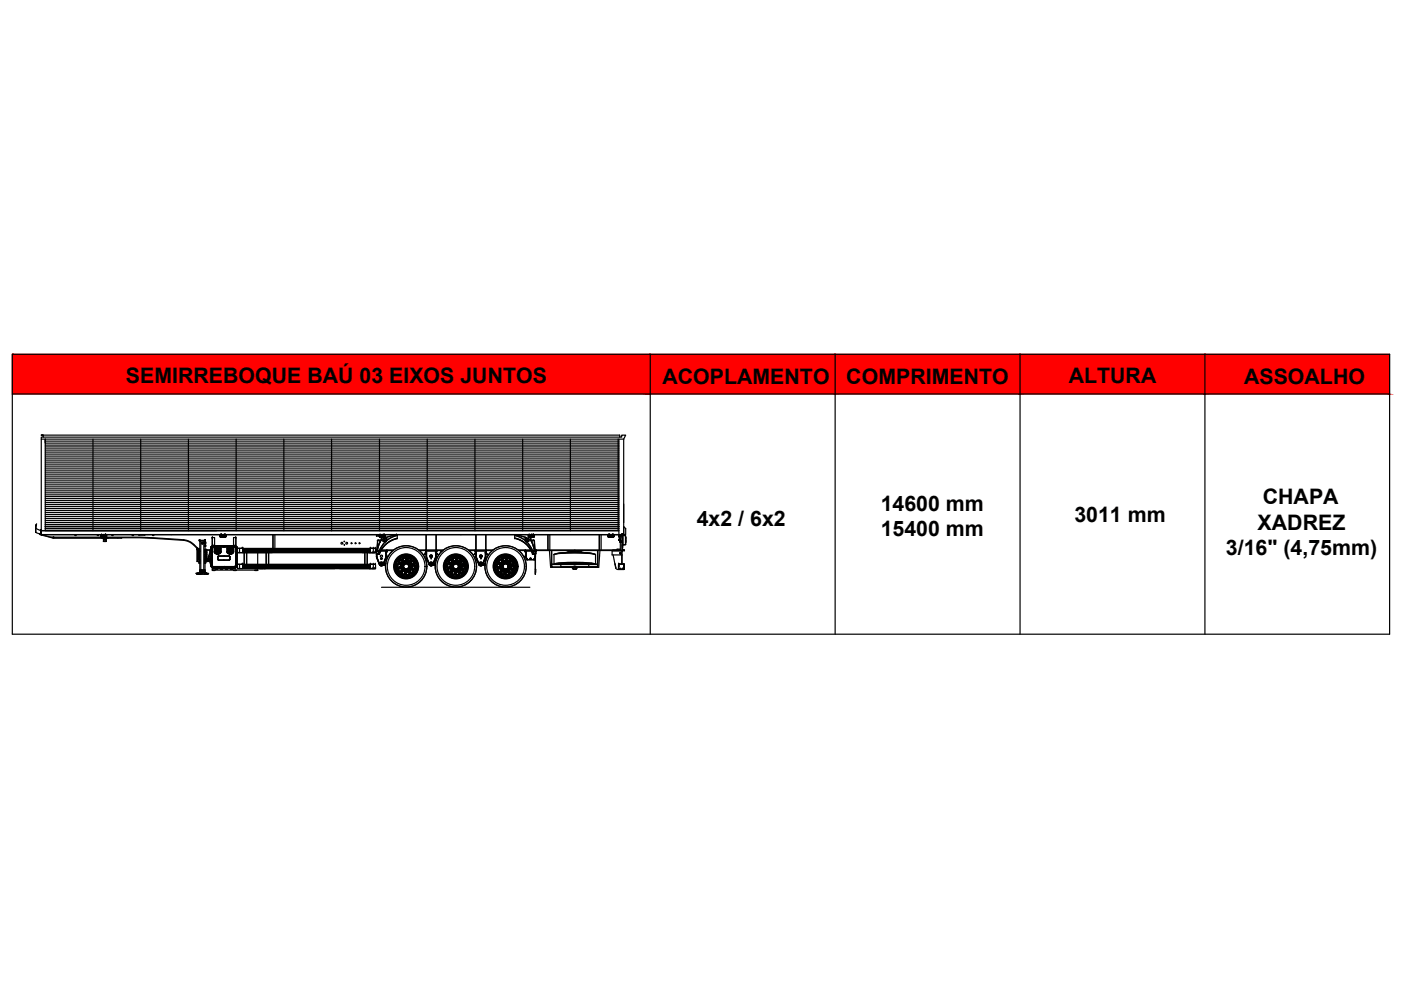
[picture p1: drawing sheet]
<svg xmlns="http://www.w3.org/2000/svg" width="297mm" height="210mm" viewBox="0 0 297 210" stroke-linecap="round" stroke-linejoin="round" font-family="sans-serif">
<defs><g id="words">
<g font-size="4.5">
<text x="26.7" y="81.1">SEMIRREBOQUE BAÚ 03 EIXOS JUNTOS</text>
<text x="140.4" y="81.4">ACOPLAMENTO</text>
<text x="179.4" y="81.4">COMPRIMENTO</text>
<text x="226.6" y="81.3">ALTURA</text>
<text x="263.8" y="81.4">ASSOALHO</text>
<text x="267.7" y="106.9">CHAPA</text>
<text x="147.7" y="111.5">4x2 / 6x2</text>
<text x="186.7" y="108.3">14600 mm</text>
<text x="186.7" y="113.7">15400 mm</text>
<text x="227.8" y="110.6">3011 mm</text>
<text x="266.6" y="112.3">XADREZ</text>
<text x="259.9" y="117.7">3/16&quot; (4,75mm)</text>
</g>
</g></defs>
<!-- layer: 0 -->
<g fill="#f00" stroke="#f00" stroke-width=".21">
<path d="M255.5 75.1l39.1 8.4v-8.4zM255.5 75.1l39.1 8.4h-39.1z"/>
<path d="M216.3 75.1l39.2 8.4v-8.4zM216.3 75.1l39.2 8.4h-39.2z"/>
<path d="M177.1 75.1l39.2 8.4v-8.4zM177.1 75.1l39.2 8.4h-39.2z"/>
<path d="M137.9 75.1l39.2 8.4v-8.4zM137.9 75.1l39.2 8.4h-39.2z"/>
<path d="M2.6 75.1l135.3 8.4v-8.4zM2.6 75.1l135.3 8.4h-135.3z"/>
</g>
<g fill="none" stroke="#000" stroke-width=".25">
<path d="M2.6 75.1h292v59.4h-292zM137.9 75.1v59.4M177.1 75.1v59.4M216.3 75.1v59.4M255.5 75.1v59.4M2.6 83.5h292M8.7 93.1v-.4h.5v-.4h-.5h122.7v.4h.4v-.4h.9l-.5 .8M9.2 92.7h122.2M9.6 94.4h121.6M9.6 94.8h121.6M9.6 95.6h121.6M9.6 96.4h121.6"/>
<path d="M9.6 96.9h121.6M9.6 97.3h121.6M9.6 98.1h121.6M9.6 97.7h121.6M9.6 99.8h121.6M9.6 99.4h121.6M9.6 99h121.6M9.6 98.6h121.6M9.6 95.2h121.6M9.6 96h121.6M9.6 93.5h121.6M19.7 93.1v19.4"/>
<path d="M29.8 93.1v19.4M39.9 93.1v19.4M50.1 93.1v19.4M60.2 93.1v19.4M70.3 93.1v19.4M80.5 93.1v19.4M90.6 93.1v19.4M100.7 93.1v19.4M110.8 93.1v19.4M120.9 93.1v19.4M131 93.1v19.4M131.2 94h-121.6v-.9v19.4h36.4"/>
<path d="M131.2 93.1v20.2M132.2 93.1h-123.5v19.4M132.2 93.1v20.3M9.6 101.5h121.6M9.6 101.1h121.6M9.6 100.7h121.6M9.6 100.3h121.6M9.6 103.2h121.6M9.6 102.8h121.6M9.6 102.4h121.6M9.6 102h121.6M9.6 104.9h121.6"/>
<path d="M9.6 104.5h121.6M9.6 104.1h121.6M9.6 103.6h121.6M9.6 106.6h121.6M9.6 106.1h121.6M9.6 105.7h121.6M9.6 105.3h121.6M9.6 108.3h121.6M9.6 107.8h121.6M9.6 107.4h121.6M9.6 107h121.6M9.6 110h121.6"/>
<path d="M9.6 109.5h121.6M9.6 109.1h121.6M9.6 108.7h121.6M9.6 111.6h121.6M9.6 111.2h121.6M9.6 110.8h121.6M9.6 110.4h121.6M9.6 112.1h121.6M21.3 113.6l.1 .2h1.2M21.4 113.8h.1M21.4 113.6v.2M21.4 113.6h.1"/>
<path d="M21.4 113.6v.1M21.4 113.6l.1 .2M21.4 113.7h.1M21.4 113.5l-.1 .1M21.4 113.8h1M21.4 113.5h1M21.4 113.8h1.1M21.4 113.5v.1M21.4 113.5h.1M21.5 113.5h.1M21.5 113.6h.1M21.5 113.7l.1 .1h-.1"/>
<path d="M21.5 113.5l-.1 .1M21.5 113.7h.1M21.5 113.8h.1M21.5 113.6v.2M21.5 113.4h-.1M21.5 113.6v.1M21.5 113.7h.9M21.5 113.4h.1M21.6 113.5h.7M21.6 113.8h.7zM21.6 113.8h-.1M21.6 113.6h.1"/>
<path d="M21.6 113.6v.1M21.6 113.7h.1M21.6 113.4h.1M21.6 113.4v.1M21.6 113.5h.1M21.6 113.3h.1M21.6 113.5l-.1 .1M21.6 113.4h.7M21.6 113.4l-.2 .2v.2h1.1l.1-.2-.2-.1M21.7 113.6h.6M21.7 113.7h.6M21.9 113.7h.1z"/>
<path d="M21.9 113.7h.1M21.9 113.7v.1M21.9 113.6h.1M22 113.7h.1M22 113.6h.1M22 113.6h-.5v.1h1l-.2-.1M22 113.8h.1M22 113.5h.1M22 113.5h.3h-.9M22 113.4h.1M22 113.7v.1M22.3 113.6h.1"/>
<path d="M22.3 113.3h.1M22.3 113.5h.1M22.3 113.5l.2 .2M22.3 113.8h.2zM22.3 113.4h.1M22.3 113.4l.1 .1M22.3 113.8h.2M22.4 113.4h.1M22.4 113.6h.1M22.4 113.6l-.1 .1M22.4 113.5h.1M22.4 113.7h.1"/>
<path d="M22.4 113.8h.1M22.4 113.5h-.1M22.5 113.7h.1M22.5 113.5v.1zM22.5 113.8h.1M22.5 113.5l.1 .1M22.5 113.5h.1M22.5 113.6h-.1M22.5 113.6v.1M22.5 113.6h.1M22.5 113.6v.2M22.6 113.6v.1"/>
<path d="M22.6 113.6v.2M22.6 113.8h-.1M22.6 113.8h.1M22.6 113.6h.1M46.6 113.6l.1 .2M46.7 113.6l.1 .2M46.7 113.8h.1M46.7 113.6v.2M46.7 113.6h.1M46.7 113.6v.1M46.7 113.7h.1M46.7 113.8h1.1"/>
<path d="M46.8 113.5h.9M46.8 113.5h.8M46.8 113.7h.1M46.8 113.5l-.2 .1M46.8 113.8h1M46.8 113.5l-.1 .1M46.8 113.8h.1M46.8 113.5h.1M46.8 113.6h.1M46.8 113.7l.1 .1M46.8 113.6v.2M46.8 113.4h-.1"/>
<path d="M46.8 113.6v.1M46.8 113.7h.9M46.8 113.6h.2M46.8 113.7h.2M46.8 113.4h.1M46.9 113.8h.7M46.9 113.5l-.1 .1M46.9 113.4h.1M46.9 113.4v.1M46.9 113.5h.1M46.9 113.8h.1M46.9 113.3h.1"/>
<path d="M46.9 113.4h.8M46.9 113.4l-.2 .2 .1 .2h1l.1-.2-.2-.1M47 113.6h.6M47 113.7h.6M47.2 113.7v.1M47.2 113.7h.2zM47.2 113.7h.1M47.2 113.8h.1M47.2 113.6h.1M47.3 113.5h.3M47.3 113.7h.1M47.3 113.6h.1"/>
<path d="M47.3 113.6h-.5v.1h1l-.1-.1M47.3 113.7l.1 .1M47.3 113.8h.1M47.3 113.5h.1M47.3 113.4h.1M47.6 113.6l.1 .1M47.6 113.7h.1M47.6 113.3h.1M47.7 113.8h.1M47.7 113.5h.1M47.7 113.5l.1 .2M47.7 113.8h.1z"/>
<path d="M47.7 113.4v.1M47.7 113.4h.1M47.7 113.5h-.9M47.7 113.7h.1M47.7 113.8h-.9h.1M47.7 113.8h-.9M47.7 113.5h-.1M47.8 113.7h.1M47.8 113.5l.1 .1M47.8 113.8h.1M47.8 113.6h-.1M47.9 113.6v.1"/>
<path d="M47.9 113.8h-.1M47.9 113.6h.1M47.9 113.6v.2M47.9 113.8h.1M80.4 113.8h1.2M80.4 113.6v.1M80.4 113.8h.1M80.4 113.6v.2M80.4 113.6h.1M80.5 113.6v.2M80.5 113.7h.1M80.5 113.8h.1"/>
<path d="M80.5 113.5l-.1 .1M80.5 113.5h1M80.5 113.8h1.1M80.5 113.5h.1M80.5 113.6h.1M80.6 113.6h.1M80.5 113.7l.2 .1h-.2M80.5 113.5v.1M80.5 113.4h.1M80.6 113.7h.1M80.6 113.6v.1M80.6 113.7h.9"/>
<path d="M80.6 113.4h.1M80.6 113.5h.1M80.6 113.8h.8M80.6 113.6h.2M80.6 113.7h.2M80.6 113.4v.1M80.6 113.3h.1M80.7 113.5l-.2 .1M80.7 113.4h.1M80.7 113.4h.7M80.7 113.4l-.3 .2 .1 .2h1.1v-.2l-.2-.1M80.8 113.6h.5"/>
<path d="M80.8 113.7h.5M81 113.7h.1zM81 113.7v.1M81 113.6h.1M81 113.7h.1M81 113.6h-.4l-.1 .1h1l-.1-.1M81 113.8h.1M81 113.5h.1M81.1 113.5h.3M81.1 113.6h.1M81.1 113.8h.1M81.1 113.7h.1"/>
<path d="M81.1 113.4h.1M81.1 113.7v.1M81.3 113.6h.1l-.1 .1M81.4 113.8h-.8M81.4 113.3h.1M81.4 113.8h.1M81.4 113.5h.1M81.4 113.5l.1 .2M81.4 113.8h.1zM81.4 113.4h.1M81.4 113.4v.1M81.5 113.7h.1"/>
<path d="M81.5 113.4h.1M81.5 113.5h.1M81.5 113.8h-1h.1M81.5 113.5h-.9M81.5 113.5l.1 .1zM81.5 113.8h.1M81.5 113.5l.1 .1M81.6 113.7h.1M81.6 113.5v.1M81.6 113.8h.1M81.6 113.5h.1M81.6 113.6h-.1"/>
<path d="M81.6 113.6l-.1 .2M81.6 113.8h-.1M81.6 113.6h.1M81.6 113.6v.2M81.6 113.6v.1M112 113.6v.1M112 113.8h.1M112 113.6v.2M112 113.6h.1M112 113.8h1.2M112.1 113.6h.1M112.1 113.6l.1 .2"/>
<path d="M112.1 113.7h.1M112.1 113.8h.1M112.1 113.8h1.1M112.1 113.5l-.1 .1M112.1 113.5h.1M112.2 113.6h.1M112.2 113.8h.9M112.2 113.5h.9M112.2 113.5l-.1 .1M112.2 113.7h.1M112.2 113.8h.1M112.2 113.5h.1"/>
<path d="M112.2 113.6v.2M112.3 113.7h.1M112.3 113.6h.1M112.2 113.7l.1 .1h-.1M112.2 113.4h.1M112.2 113.4h-.1M112.3 113.7h.8M112.3 113.6v.1M112.3 113.4h.1M112.3 113.5h.1M112.3 113.3h.1M112.3 113.8h.7"/>
<path d="M112.3 113.8h-.1M112.3 113.5l-.1 .1M112.3 113.4l.8 .1M112.3 113.4l-.3 .2 .1 .2h1.1l.1-.2-.2-.1M112.4 113.6h.5M112.4 113.7h.5M112.6 113.7h.2zM112.6 113.7h.1M112.6 113.6h.1M112.6 113.8h.1M112.6 113.7v.1M112.7 113.6h.1"/>
<path d="M112.6 113.5h.1M112.7 113.5h.3h-.7M112.7 113.7h.1M112.7 113.6h-.5v.1h.9v-.1M112.7 113.6h-.1M112.7 113.5h.1M112.7 113.8h.1M112.7 113.4h.1M112.7 113.7v.1M112.9 113.6l.2 .1M112.9 113.7h.2M113 113.3h.1"/>
<path d="M113 113.8h-.7M113 113.8h.1M113.1 113.5h.1M113.1 113.5v.2M113.1 113.8h.1M113.1 113.4v.1M113.1 113.4h.1M113.1 113.7h.1M113.1 113.5h-.9M113.1 113.5l.2 .1M113.1 113.8h-.9M113.1 113.8h.2"/>
<path d="M113.2 113.5h-.2M113.2 113.7h.1M113.2 113.5l.1 .1M113.2 113.8h.1M113.2 113.6v.1M113.3 113.6h-.2M113.3 113.8h-.1M113.3 113.8h-.2M113.3 113.6h.1M113.3 113.6v.2M113.3 113.8h.1M113.3 113.6v.1"/>
<path d="M128.9 113.8h.1M128.9 113.6v.1M128.9 113.6l.2 .2M128.9 113.8h.2M128.9 113.6v.2M128.9 113.6h.1M129 113.7h.1M129 113.8h1M129 113.5h1M129 113.5l-.1 .1M129 113.8h1.1M129 113.5h.1"/>
<path d="M129 113.8h.1M129.1 113.6h.1M129.1 113.6l-.2 .1M129.1 113.7v.1M129.1 113.5l-.2 .1M129.1 113.7h.1M129.1 113.8h.1M129.1 113.5h.1M129.1 113.6v.2M129.1 113.4h-.1M129.1 113.7h.8M129.1 113.6h.2"/>
<path d="M129.1 113.6v.1M129.1 113.7h.2M129.1 113.4h.1M129.1 113.5h.8M129.1 113.8h.8M129.1 113.5v.1M129.1 113.4v.1M129.2 113.3h.1M129.2 113.4h.1M129.2 113.4h.7M129.2 113.4l-.3 .2 .1 .2h1.1l.1-.2-.3-.1M129.3 113.6h.5"/>
<path d="M129.3 113.7h.5M129.5 113.7v.1M129.5 113.7h.1zM129.5 113.7h.1M129.5 113.8h.1M129.5 113.6h.1M129.5 113.5h.4M129.5 113.6h-.4v.1h.9l-.1-.1M129.5 113.7l.1 .1M129.6 113.8h.1M129.6 113.6h.1M129.6 113.7h.1"/>
<path d="M129.6 113.4h.1M129.8 113.6l.1 .1M129.8 113.7h.1M129.9 113.8h-.8M129.9 113.3h.1M129.9 113.8h.1M129.9 113.5h.1M129.9 113.5l.1 .2M129.9 113.8h.1zM129.9 113.4v.1M129.9 113.4h.1M129.9 113.4l.1 .1"/>
<path d="M130 113.5h-1M130 113.7h.1M130 113.4h.1M130 113.5h.1M130 113.8h-1h.1M130 113.8h-.9M130 113.8h.1M130 113.5h-.1M130 113.5l.1 .1M130.1 113.7h.1M130.1 113.5l.1 .1M130.1 113.8h.1"/>
<path d="M130.1 113.6h-.1M130.1 113.6v.1M130.1 113.8h-.1M130.1 113.6h.1M130.1 113.6v.2M130.2 113.6v.1M130.2 113.8h-.1M130.2 113.6v.2M130.2 113.8h.1M130.2 113.6h.1M131.2 113.7v.1M131.3 113.8h.1"/>
<path d="M131.3 114.5h.1M131.3 114.6h.1M131.3 114.5v.1M131.3 114.4v.2zM131.3 114.4h.1M131.3 113.7v.2zM131.3 113.7h.1M131.4 114.4h.1M131.4 113.8h.1M131.4 114.4v.1M131.4 114.5v.1M131.4 114.5h.1"/>
<path d="M131.4 114.6h.1M131.4 114.3h.1M131.4 113.6h.5zM131.4 113.4h.5M131.4 114.9h.1M131.8 114.9h-.3M131.9 114.9h.1M131.9 114.9v-1.4h-.5l.1 1.4M131.9 113.5h.1M131.9 113.4v1.5M131.9 113.4h.1M131.9 113.4h-.5h.5"/>
<path d="M131.9 113.4v1.4M131.9 113.9h.1M131.9 113.4v.1M132 114.2h.1M132 113.9h.1M132.2 111.6l.5 .5v1.2h-.5zM80.9 124.5h31.4"/>
</g>
<!-- layer: SP_15501 -->
<path d="M51.5 119.9h26.9h-26.9M51.5 119.7h26.9M78.4 119.9h-26.9h26.9M78.4 119.7h-26.9h26.9M51.5 120.5h26.9M78.4 120.3h-26.9h26.9M78.4 120.2h-26.9h26.9M78.4 120.1h-26.9h26.9M78.4 120h-26.9h26.9" fill="none" stroke="#000" stroke-width=".25"/>
<!-- layer: CORPO -->
<path d="M54.6 117.2v2.5M45 120.8h.1M45 120.4v.4M45 120.9h9.6M54.6 120.8h.1M54.6 120.5v.3" fill="none" stroke="#000" stroke-width=".25"/>
<!-- layer: PORTA -->
<path d="M45 120.9l.6 .1zM49.5 120.9l.6 .1zM54 120.9l.6 .1z" fill="none" stroke="#000" stroke-width=".25"/>
<!-- layer: ARO -->
<g fill="none" stroke="#000" stroke-width=".25">
<path d="M119.8 119.6h.1M120.5 119.5l1.3 .1M123.2 119.5l-1.3 .1M123.9 119.6h-.1"/>
<circle cx="86.1" cy="120.1" r="2.27"/>
<circle cx="86.1" cy="120.1" r="2.22"/>
<circle cx="86.1" cy="120.1" r="2.1"/>
<circle cx="86.1" cy="120.1" r="2.48"/>
<circle cx="86.1" cy="120.1" r="2.43"/>
<circle cx="86.1" cy="120.1" r="2.35"/>
<circle cx="96.7" cy="120.1" r="2.27"/>
<circle cx="96.7" cy="120.1" r="2.22"/>
<circle cx="96.7" cy="120.1" r="2.1"/>
<circle cx="96.7" cy="120.1" r="2.48"/>
<circle cx="96.7" cy="120.1" r="2.43"/>
<circle cx="96.7" cy="120.1" r="2.35"/>
<circle cx="107.2" cy="120.1" r="2.27"/>
<circle cx="107.2" cy="120.1" r="2.22"/>
<circle cx="107.2" cy="120.1" r="2.1"/>
<circle cx="107.2" cy="120.1" r="2.48"/>
<circle cx="107.2" cy="120.1" r="2.43"/>
<circle cx="107.2" cy="120.1" r="2.35"/>
</g>
<!-- layer: ESPELHO -->
<g fill="none" stroke="#000" stroke-width=".25">
<path d="M84.2 119.6v.1M84.2 119.9v.2M84.2 119.6h-.1l.2 .3-.2 .3M84.2 119.7v.2M84.3 119.9h.1M84.4 119h.1M84.5 118.9v.1M84.6 118.9h.1M84.7 118.8h.1M84.7 118.8l-.1 .1M84.7 118.9a1.88 1.88 0 0 0 .2 2.6 1.88 1.88 0 0 0 2.6-.1M84.7 118.9h.1"/>
<path d="M84.7 118.9h-.1M84.7 118.7l-.1 .1M84.7 118.8a1.9 1.9 0 0 1 3 .3M84.8 118.8v-.3a.3 .3 0 0 1-.1 .4 .3 .3 0 0 1-.3 0h.3M84.8 118.8h.1M84.8 118.8h-.1M84.8 118.8l-.1 .1M84.8 118.5v.1M84.8 118.7h.1M84.8 118.7l-.1 .1M85.1 119.4l-.2 .6 .1 .6M85.2 119.4l-.2 .6 .1 .6"/>
<path d="M85.3 119.2a1.21 1.21 0 0 1 1.3-.2 1.21 1.21 0 0 1 .7 1.1M85.3 119.2a1.16 1.16 0 0 1 1.3-.2 1.16 1.16 0 0 1 .7 1.1M85.4 118.2l.1 .1M85.4 118.2h.2M85.5 118.3h.2M85.5 118.3h.1M85.7 118.2l.1 .1M85.7 118.2h.1M85.7 118.2l-.2 .1M85.7 118.3h.1M85.7 118.1l-.1 .1M85.8 118.2h.1"/>
<path d="M85.8 118.3h.1M85.9 118.2h.1M85.9 118.1h.1M86 118v.1a.33 .33 0 0 1-.3 .2 .33 .33 0 0 1-.3-.2l.1 .2h.2M86 118l-.2 .3M86 118v.1M86.7 118.2h.1M86.7 118.1l.1 .1M86.7 118.1a.3 .3 0 0 0 .2 .3 .3 .3 0 0 0 .3-.1v.1M86.8 118.3l.1 .1M86.8 118.3h.1M86.9 118.3h.1"/>
<path d="M86.9 118.3v.1M87 118.3h.1M87 118.3l.1 .1M87.1 118.4h.1M87.7 119.1v.1M87.7 119h.1M87.7 119.1v-.2l.1-.1-.1 .1 .1 .3 .3 .1-.3-.1M87.7 119.1h.1M87.7 119v.1M87.7 118.8v.1M87.7 119l.1 .1M87.8 119.2a1.88 1.88 0 0 1-.3 2.1"/>
<path d="M87.8 119v.1M87.8 119.2h.1M87.8 119.1v.1M87.8 119.1h.1M87.9 119.2h.1M87.9 119.2v.1M87.9 119.2l.1 .2M87.9 119.3h.1M94.7 119.8v.1M94.7 119.9h.1M94.7 119.9v.2M94.8 119.7l-.2-.1 .2 .3-.2 .3"/>
<path d="M94.8 119.7v.2M94.8 119.7h.1M94.8 119.9h.1M94.8 119.9h-.1M94.8 119.9l-.1 .2M95 119h.1M95.2 118.8l-.2 .2M95.4 118.6l-.2 .4-.3-.1M95.4 118.7l-.2 .2M95.7 119.4l-.2 .6v.6M95.7 119.4l-.2 .6 .1 .6M95.9 119.2a1.19 1.19 0 0 1 1.8 .3 1.19 1.19 0 0 1-.7 1.7l.5-.3 .3-.6"/>
<path d="M95.9 119.2a1.16 1.16 0 0 1 1.2-.2 1.16 1.16 0 0 1 .7 1.1M96 118.2h.1M96.2 118.2l-.1 .1M96.3 118.3h.1M96.4 118.2h-.1M96.5 118.1a.33 .33 0 0 1-.2 .2 .33 .33 0 0 1-.3-.2v.2M97.2 118.1l.1 .1M97.3 118.3l.1 .1M97.3 118.3h.1M97.4 118.4h.1M97.4 118.3a1.88 1.88 0 0 0-2.5 1 1.88 1.88 0 0 0 .9 2.5M97.4 118.3h.1"/>
<path d="M97.4 118.3l.1 .1M97.5 118.4l.8 .7M97.5 118.4h.1M97.5 118.3h.1M97.5 118.3l.1 .1M97.6 118.4h.1M97.8 118.3a.3 .3 0 0 1-.4 .1 .3 .3 0 0 1-.1-.3l.1 .3M97.8 118.3l-.3 .1M97.8 118.4h-.1M98.2 118.9h.1M98.3 119.1v.1M98.3 119v.1"/>
<path d="M98.3 119h.1M98.3 119.1l-.1-.2 .1-.1-.1 .1 .1 .3 .3 .1-.3-.1M98.3 119.1h.1M98.3 118.8h.1M98.3 119.2a1.88 1.88 0 0 1-.2 2.1M98.3 119l.1 .1M98.3 119.2h.1M98.4 119.2h.1M98.4 119.2l.1 .1M98.4 119.2l.2 .2M98.5 119.3h.1M105.2 119.6a.31 .31 0 0 1 .2 .3 .31 .31 0 0 1-.3 .3h.2"/>
<path d="M105.2 119.6l.1 .1M105.3 119.9l-.1 .2M105.3 119.7v.2M105.4 119.9h.1M105.5 119h.1M105.7 118.8l-.1 .2M105.9 118.8l-.1 .1M105.9 118.6h.1M105.9 118.7l-.1 .1M105.9 118.6v-.1a.34 .34 0 0 1-.4 .4M106.4 119.2a1.21 1.21 0 0 1 1.3-.2 1.21 1.21 0 0 1 .7 1.1M106.4 119.2a1.16 1.16 0 0 1 1.3-.2 1.16 1.16 0 0 1 .7 1.1"/>
<path d="M106.5 118.2l.1 .1M106.6 118.2h.1M106.6 118.3h.2M106.6 118.3h.1M106.8 118.2l.1 .1M106.8 118.2h.1M106.8 118.2l-.2 .1M106.8 118.3h.1M106.9 118.2l1 .1M106.9 118.2a1.88 1.88 0 0 0-1.6 2.2 1.88 1.88 0 0 0 2.2 1.5M106.9 118.1l-.1 .1M106.9 118.3h.1"/>
<path d="M106.9 118.2h.1M107 118.1h.1M107 118.2h.1M107.1 118.1l-.1 .1M107.1 118v.1a.33 .33 0 0 1-.3 .2 .33 .33 0 0 1-.3-.2l.3 .2M107.1 118l-.2 .3M107.1 118l-.1 .1M107.8 118.1v.1M107.9 118.3v.1M107.9 118.3h.1M107.9 118.4h.1M108 118.3v.1"/>
<path d="M108 118.3h.1M108 118.4a1.88 1.88 0 0 1 1.1 1.8M108 118.4h.1M108.1 118.3h.1M108.1 118.3l.1 .1M108.2 118.4h.1M108.3 118.3a.3 .3 0 0 1-.3 .1 .3 .3 0 0 1-.2-.3l.1 .3M108.3 118.3l-.3 .1M108.3 118.4h-.1M108.8 118.9h.1M108.8 119v.1M108.8 119h.1"/>
<path d="M108.8 118.8v.1M108.8 119l.1 .1M108.9 118.8a.32 .32 0 0 0 0 .4 .32 .32 0 0 0 .3 .1M108.9 119.1v.1M108.9 119.1h.1M108.9 119l.1 .1M109 119.2h.1M109 119.2v.1M109 119.3h.1M109 119.3l.2 .1M120 117.2l1.2-.2 2.5 .2M121.2 117.1h-.1"/>
<path d="M121.2 117.1h.1M121.3 117.1h-.1M121.3 117.1h.1M122.4 117.1h.1M122.4 117.1h-.1M122.5 117.1h.1M84.1 120.2h.1M84.2 120.9a.32 .32 0 0 1 .3 .1 .32 .32 0 0 1 0 .4M84.2 120.9h.1M84.3 120.8l.1 .2M84.5 121l.1 .1M84.5 121.1v.2"/>
<path d="M84.5 121.2l.1 .1M84.6 121.3l-.1 .1M85 121.9a.32 .32 0 0 1 .4-.1 .32 .32 0 0 1 .2 .3l-.1-.2M85.1 121.8h.1M85.1 121.8h-.1M85.2 121.8h.1M85.2 121.8l.2 .1M85.2 120.8l.4 .4 .6 .1a1.06 1.06 0 0 1-1.1-.5M85.3 121.9h.1M85.3 121.8h.1M85.4 121.8l.1 .2M85.4 121.9h.1"/>
<path d="M85.4 121.9l.1 .1M85.5 122h.1M85.6 122v.1M86.3 122.1h.1M86.4 122l-.1 .1M86.5 121.9l-.2 .2M86.5 122h.1M86.6 122h-.1M86.6 121.9l.1 .1M86.6 122h.1M86.6 122l-.3 .1M86.7 121.9l.2 .1"/>
<path d="M86.7 122h.1M86.9 122.1v-.1a.33 .33 0 0 0-.6 .2M87.3 120.1a1.1 1.1 0 0 1-.8 1.1 1.29 1.29 0 0 0 .8-1.1zM87.4 121.5v.1M87.4 121.6h.1M87.4 121.6v.1M87.5 121.4h.1M87.5 121.4l-.1 .2M87.5 121.3h.1M87.6 121.3l.2-.1a.32 .32 0 0 0-.3 .1 .32 .32 0 0 0 0 .4v-.3M87.6 121.3h.1M87.6 121.4h-.1"/>
<path d="M87.6 121.3l-.1 .1M87.7 121.3h-.1M87.7 121.3h.1M87.8 121.2l-.1 .1M88 120.4v.1M88 120.5h.1M88.1 120.2v.1M88.1 120.1l-.1 .1M88.1 120.2h.1M88.1 120.1h.1M88.1 120.4h.1M88.1 120.1v.3"/>
<path d="M88.1 120.4l-.1 .1M88.1 120v.1M88.1 120.1l.1-.1a.32 .32 0 0 0-.2 .3 .32 .32 0 0 0 .2 .3l-.1-.1M94.7 120.2h-.1M94.7 120.1h.1M94.8 120.8l.1 .1M94.9 120.9l-.1-.1a.32 .32 0 0 1 .3 .2 .32 .32 0 0 1-.1 .4M94.9 120.9l.1 .1M94.9 120.9h.1M94.9 121l.1 .1M95 121h.1M95 121v.1"/>
<path d="M95 121.1h.1M95 121.1l.1 .2M95.1 121.2v.1M95.1 121.1v.2M95.1 121.3h.1M95.1 121.3v.1M95.6 121.8h.1M95.7 121.8h.1M95.7 120.8l.5 .4 .6 .1a1.06 1.06 0 0 1-1.1-.5M95.8 121.9h.1M95.8 121.8h.1M95.9 121.8l.3 .2-.1 .1v-.2l-.5-.1"/>
<path d="M95.9 121.8l.1 .1M95.9 121.8h-.3M95.9 121.8h.1M96 121.8l.1 .2M96 121.9h.1M96 121.8h.1M96 121.9l.1 .1M96.1 122h.1M96.1 122v.1M96.9 122l-.1 .1M96.9 122.1h.1M97 121.9l-.1 .2"/>
<path d="M97.1 122h.1M97.1 122l-.2 .1M97.1 122h-.1M97.1 121.9l.2 .1M97.1 122h.2M97.3 121.9l.1 .1M97.3 122h.1M97.4 122.1v-.1a.33 .33 0 0 0-.6 .2M98 121.5l-.1 .1M98 121.6v.1M98 121.4a1.88 1.88 0 0 1-2.1 .4M98 121.4v.3"/>
<path d="M98 121.4h.1M98 121.6h.1M98.1 121.3h-.1M98.1 121.3h.3a.3 .3 0 0 0-.3 0 .3 .3 0 0 0-.1 .4M98.1 121.3h.1M98.1 121.4h.1M98.1 121.4l-.1 .2M98.2 121.3l-.2 .1M98.2 121.3h.1M98.2 121.3h-.1M98.4 121.2l-.2 .1M98.6 120.5h.1"/>
<path d="M98.6 120.2v.1M98.6 120.1l-.1 .1M98.6 120.2l-.1 .2M98.6 120.4h.1M98.6 120.1h.1M98.6 120.2h.1M98.6 120.1v.1M98.6 120.4v.1M98.6 120.5l.1 .1M98.6 120.1l.1-.1a.32 .32 0 0 0-.2 .3 .32 .32 0 0 0 .2 .3M105.4 120.9v-.1a.32 .32 0 0 1 .2 .2 .32 .32 0 0 1 0 .4v-.1M105.4 120.9l.2 .1"/>
<path d="M105.4 120.9h.1M105.4 120.9l.1 .1M105.5 121v.1M105.5 121h.1M105.5 121l.1 .1M105.6 121.1h.1M105.6 121.1v.2M105.6 121.2v.1M105.6 121.3h.1M106.1 120.6l-.1-.6 .2-.6a1.07 1.07 0 0 0-.1 1.2M106.2 121.8h.1M106.2 121.8a.35 .35 0 0 1 .5 .3v-.1"/>
<path d="M106.2 120.8a1.21 1.21 0 0 0 1.1 .5M106.3 120.8l.4 .4 .6 .1M106.3 121.8h.1M106.3 121.9h.1M106.4 121.8h.1M106.4 121.8l.1 .1M106.5 121.9h.1M106.5 121.9l.1 .1M106.5 121.8l.1 .2M106.6 121.9v.1M106.6 122h.1M107.4 122l-.1 .1"/>
<path d="M107.5 122.1h.1M107.6 121.9l.1 .1M107.6 121.9l-.2 .3a.29 .29 0 0 1 .2-.3 .29 .29 0 0 1 .3 .2l-.2-.2M107.6 121.9h.1M107.6 122h.1M107.6 122l-.1 .1M107.6 121.9h-.1M107.7 122h-.1M107.7 121.9l.1 .1M107.7 122h.1M107.7 121.9h.1M107.8 121.9h.1"/>
<path d="M107.8 122h.1M107.9 122h.1M108.3 120.3l-.2 .6-.5 .3M108.4 120.4l-.3 .5-.5 .3M108.5 121.5v.1M108.6 121.4v.2M108.6 121.6h.1M108.7 121.4h.1M108.7 121.4l-.1 .2M108.7 121.3h.1M108.7 121.3v.1M108.7 121.4h-.1"/>
<path d="M108.8 121.3h-.1M108.8 121.3h.1M108.8 121.2v.1M108.9 121.2h.1M109 121.3a.3 .3 0 0 0-.4 0 .3 .3 0 0 0 0 .4l-.1-.1M109.1 120.2v.1M109.1 120.3a1.88 1.88 0 0 1-1.5 1.6M109.1 120.2l.1-.2h.1a.32 .32 0 0 0-.2 .3 .32 .32 0 0 0 .1 .3l-.1-.3M109.1 120.2h.1M109.1 120.4h.1M109.1 120.3h.1M109.1 120.5h.1"/>
<path d="M109.2 120.2l-.1 .1M109.2 120.2l-.1 .2M109.2 120.5h.1M109.2 120.4h.1M109.2 120.2h.1M109.2 120.5v.1M109.2 120.4v.1M109.2 120.1l-.1 .1M109.2 120.1h.1M109.2 120.1v.1M109.2 120v.1"/>
<circle cx="86.1" cy="120.1" r="1.84"/>
<circle cx="86.1" cy="120.1" r="1.71"/>
<circle cx="96.7" cy="120.1" r="1.84"/>
<circle cx="96.7" cy="120.1" r="1.71"/>
<circle cx="107.2" cy="120.1" r="1.84"/>
<circle cx="107.2" cy="120.1" r="1.71"/>
</g>
<!-- layer: SP_97089 -->
<g fill="none" stroke="#000" stroke-width=".25">
<path d="M117.5 119.6a26.1 26.1 0 0 1 8.7 0M117.5 117.5l-.1 .1M117.5 117.5h.1M117.5 119.6a31.9 31.9 0 0 1 8.6 0M117.7 117.5a22.8 22.8 0 0 1 8.3 0M118.1 117.4l3.7-.3 3.7 .3M118.4 119.6l3.4-.2 3.5 .2M119 119.7l1.9-.2 3.8 .2M126.1 117.5l.2 .1v2M126.2 117.5l-1.9-.2-2.5-.1-3.2 .2-1.1 .1M126.2 117.6a24.1 24.1 0 0 0-8.7 0v2"/>
<circle cx="86.1" cy="120.1" r="4"/>
<circle cx="86.1" cy="120.1" r="4.4"/>
<circle cx="86.1" cy="120.1" r="2.65"/>
<circle cx="86.1" cy="120.1" r="2.56"/>
<circle cx="96.7" cy="120.1" r="4"/>
<circle cx="96.7" cy="120.1" r="4.4"/>
<circle cx="96.7" cy="120.1" r="2.65"/>
<circle cx="96.7" cy="120.1" r="2.56"/>
<circle cx="107.2" cy="120.1" r="4"/>
<circle cx="107.2" cy="120.1" r="4.4"/>
<circle cx="107.2" cy="120.1" r="2.65"/>
<circle cx="107.2" cy="120.1" r="2.56"/>
</g>
<!-- layer: SP_15487 -->
<path d="M131.5 113.4h.1" fill="none" stroke="#000" stroke-width=".25"/>
<!-- layer: SP_15486 -->
<g fill="none" stroke="#000" stroke-width=".25">
<path d="M79.8 113.6v.1M79.9 113.6h.1M79.9 113.6v.1"/>
<circle cx="72.5" cy="115.2" r=".19"/>
<circle cx="73" cy="115.5" r=".06"/>
<circle cx="73" cy="114.8" r=".06"/>
<circle cx="73.5" cy="115.2" r=".19"/>
<circle cx="74.5" cy="115.2" r=".11"/>
<circle cx="75.4" cy="115.2" r=".11"/>
<circle cx="76.2" cy="115.2" r=".11"/>
</g>
<!-- layer: SP_15485 -->
<path d="M9.3 113.4v.1M10.8 113.9h.6" fill="none" stroke="#000" stroke-width=".25"/>
<!-- layer: SP_15489 -->
<g fill="none" stroke="#000" stroke-width=".25">
<path d="M38.9 114.6l1.3 .4 .8 .5M38.9 114.6l-9.2-.6h-18.3v-.1h18.3l2.9 .1 6.4 .4 1.3 .5 .8 .5M41 115.5l.9 .8M41.1 115.4l1.2 1M43.6 116.6h.2M43.9 116.6h.8M44.6 116.7h.1M50.3 116.7h.1M50.3 116.6h.1M79.6 116.7h.3M79.6 116.6h.4M80.8 116.7h2.5"/>
<path d="M80.9 116.6h2.6M88.8 116.6h5.2M89 116.7h4.8M99.3 116.6h5.3M99.5 116.7h4.9M109.9 116.6h2.6M110.1 116.7h2.5M113.4 116.7h18.1M113.4 116.6h18.1"/>
</g>
<!-- layer: SP_6423 -->
<path d="M8.7 112.5v.9v-1.1l.1 1.1" fill="none" stroke="#000" stroke-width=".25"/>
<!-- layer: SP_6311 -->
<path d="M8.7 113.4h123.5M8.7 113.3h123.7M8.7 112.5h122.5M128.8 113.3h3.8" fill="none" stroke="#000" stroke-width=".25"/>
<!-- layer: SP_1457 -->
<path d="M29.4 113.4h1.3M30.7 113.4v.1" fill="none" stroke="#000" stroke-width=".25"/>
<!-- layer: 9700034 -->
<path d="M21.5 114.1h.4M22.1 114.1h.2M22.6 114.1h.4" fill="none" stroke="#000" stroke-width=".25"/>
<!-- layer: 9700033 -->
<path d="M21.9 114.1h.1M21.9 114.7l.6 .1zM22 114.8h.1M22 114.8h.5M22 114.4v.3M22.2 114.1h-.3v.3h.6v-.3h-.2M22.5 114.4v.3M22.5 114.8h.1M22.5 114.1h.1" fill="none" stroke="#000" stroke-width=".25"/>
<!-- layer: SP_15106 -->
<g fill="none" stroke="#000" stroke-width=".25">
<path d="M15.9 113.4v.1M15.9 113.5h.1M16 113.4v.2h.2v-.2M20.6 113.4l.1 .1M20.6 113.4v.1M20.7 113.4v.2h.2v-.2M23.7 113.4v.1M23.7 113.4l.1 .1M23.8 113.5h.1M23.8 113.4v.2h.2v-.2M28.1 113.4v.1M28.1 113.4v.2h.2v-.2"/>
<path d="M32.3 113.4l.1 .1M32.4 113.4v.1M32.4 113.4v.2h.2v-.2"/>
</g>
<!-- layer: SP_15491 -->
<path d="M8.7 113.4l2.6 .7h13.7M8.7 113.3l-.3-.1 .3 .2M8.9 113.4l2.5 .6M11.2 114.1h.1M11.3 114h.1M25 114h.8M25.8 114l-.1 .1" fill="none" stroke="#000" stroke-width=".25"/>
<!-- layer: SP_15124 -->
<g fill="none" stroke="#000" stroke-width=".25">
<path d="M41.8 116.6l.1 2.5zM41.9 116.4l-.1-.1v.3M41.9 119.1h.2M41.9 116.3l.3 .2M42 116.3l-.2 .1M43.6 116.6h.2M43.7 119.1h.1M43.8 119l.1 .1M43.9 116.6h.6M44.5 116.6l.1 .3M44.6 116.9h.1M44.6 116.9l-.8 2.2"/>
<path d="M44.6 116.8v.1M44.6 116.8h.1M44.6 117l-.7 2.1"/>
</g>
<!-- layer: PP-SUS-002(21) -->
<path d="M81.9 117.6l.1 .1-.1 .1M111.4 117.6v.2" fill="none" stroke="#000" stroke-width=".25"/>
<!-- layer: PP-SUS-013(21) -->
<g fill="none" stroke="#000" stroke-width=".25">
<path d="M111.3 116.9h.1M111.3 116.7v.2M111.4 116.9h.1M111.4 116.9h-.1M111.4 116.7h.1M111.4 116.7v.2M111.4 116.9v.1M111.4 116.8v.1M111.4 117.1h.1M111.4 117v.1M111.4 117h.1M111.4 117v.2"/>
<path d="M111.4 116.9l.1 .2M111.4 117l.1 .1M111.4 117.2v.9l.3 .5M111.4 118.1l.3 .6M111.4 118.1h.1M111.4 117.2v.9M111.5 117.1h.1M111.5 118.1l.3 .6M111.5 117.2v.9l.2 .5M111.5 118.1l.2 .6M111.5 117.2h.1M111.5 117.2l.1 .9"/>
<path d="M111.5 117.1l-.1 .1M111.7 118.6h.1M111.7 118.7h.1M111.7 118.7h1.6M111.8 118.7h.1M112.6 116.9h-1.2M113.2 118.7h.1M113.3 118.7h.1M113.3 118.6h.1M113.4 118.6l.1-.3-.2 .4M113.4 118.6h.1M113.4 118.1l-.2 .6h-1.4"/>
<path d="M113.4 117.5v.6M113.4 118.1h.1M113.5 118.1l-.3 .6M113.5 118.1h.1M113.5 118.1l-.2 .5M113.5 117.5v.6M113.5 117.5v.7zM113.6 116.8v.1M113.6 116.9h-.1M113.6 117h.1M113.6 116.9h.1M113.6 116.9l-.1 .1"/>
<path d="M113.6 116.9v.1M113.7 116.9h.1M113.7 116.7v.2h-.3M113.7 116.7v.2M113.7 116.7h.1"/>
</g>
<!-- layer: DIN_933_-_M16_X_ -->
<g fill="none" stroke="#000" stroke-width=".25">
<path d="M80.8 118.4l.1-.1 .1 .2-.1 .1zM80.8 119.5l.1 .2 .1-.2M80.8 119.5h.2M91.3 119.5l.1 .2 .1-.2M91.3 119.5h.2M101.8 119.5l.2 .2 .1-.2M101.8 119.5h.3"/>
<circle cx="80.9" cy="118.4" r=".11"/>
<circle cx="112.5" cy="118.4" r=".11"/>
<circle cx="112.5" cy="118.5" r=".11"/>
</g>
<!-- layer: ARRUELA_DIN_125_ -->
<g fill="none" stroke="#000" stroke-width=".25">
<circle cx="80.9" cy="119.5" r=".11"/>
<circle cx="80.9" cy="118.4" r=".11"/>
<circle cx="91.4" cy="119.5" r=".11"/>
<circle cx="101.9" cy="119.5" r=".11"/>
<circle cx="112.5" cy="118.4" r=".11"/>
</g>
<!-- layer: PP-SUS-007(21) -->
<g fill="none" stroke="#000" stroke-width=".25">
<path d="M90.2 117.4v.1v-.1M90.2 117.4h.1M90.2 117.3l-.1 .1M90.2 117.4h.2M92.4 117.4h.2zM92.6 117.3l.1 .1M92.6 117.4h.1M92.7 117.4v.1M100.7 117.5v-.1v.1M100.7 117.3v.1M100.7 117.4h.1M100.7 117.4h.2"/>
<path d="M103 117.4h.2zM103.1 117.3l.1 .1M103.2 117.4h.1M103.2 117.4v.1"/>
</g>
<!-- layer: PP-SUS-011(21) -->
<g fill="none" stroke="#000" stroke-width=".25">
<path d="M89.7 117.6h.3M90.2 117.5h-.2M90.4 117.4l-.2 .1M90.6 118.8h-.3M92.2 118.8h.3M92.4 117.4l.2 .1M92.6 117.5h.2M92.8 117.6h.3M100.3 117.6h.2M100.8 117.5h-.3M100.9 117.4l-.1 .1M101.2 118.8h-.3"/>
<path d="M102.8 118.8h.2M103 117.4l.1 .1M103.1 117.5h.3M103.4 117.6h.2"/>
</g>
<!-- layer: PP-SUS-005(21) -->
<g fill="none" stroke="#000" stroke-width=".25">
<circle cx="91.4" cy="117.9" r=".28"/>
<circle cx="101.9" cy="117.9" r=".28"/>
</g>
<!-- layer: PP-SUS-014(21) -->
<g fill="none" stroke="#000" stroke-width=".25">
<path d="M79.7 117h.1M79.7 116.9v.1M79.7 116.7h.1M79.7 116.9h.1M79.7 116.9h.2M79.7 116.7v.3M79.7 117l.1 .2M79.7 117l.1 .1M79.8 117.1v.1M79.8 117.1h.1M79.8 117h-.1M79.8 117.5v.6l.7 1.6"/>
<path d="M79.8 117h.1M79.8 118.1h.1M79.8 117.2h.1M79.9 117.5v.6l.6 1.6M79.9 118.1h.1M79.9 117.5v.6l.5 1.4M80.4 119.5v.1M80.5 119.7h.1M80.5 119.5a.39 .39 0 0 1 .4-.4 .39 .39 0 0 1 .3 .5M80.5 119.7l.4 .2 .4-.2-.4 .3-.5-.3M80.5 119.6h.1M80.5 119.6v.1"/>
<path d="M80.5 119.6a.36 .36 0 0 1 .4-.4 .36 .36 0 0 1 .3 .4M80.5 119.7l.4 .2 .3-.2M80.8 116.9h1.2M81.2 119.6v.1M81.2 119.6h.1M81.2 119.7h.1M81.3 119.7h.1M81.8 117.2v.9l-.5 1.4M81.8 117.2h.1M81.8 118.1h.1M81.8 117.1v.1M81.9 117.2v.9"/>
<path d="M81.9 117.2v.9l-.7 1.6M81.9 118.1h.1M81.9 117.2h.1M81.9 117.1h.1M81.9 117.2v.1M81.9 118.1l-.7 1.6M81.9 117.1v.1M81.9 117l-.1 .2M81.9 117h.1M81.9 117v.2l.1-.2M81.9 117.3v.8l-.6 1.6M81.9 118.1l-.6 1.6"/>
<path d="M81.9 117.3h.1M81.9 117v.1M81.9 117.1v.2M82 117h-.1M82 117h.1M82 117l-.1 .1M82 116.7h.1M82 116.9h.1M82 116.7v.3M90.2 117h.1M90.2 116.9v.1M90.2 116.7h.1"/>
<path d="M90.2 116.9h.1M90.2 116.9h2.4M90.2 116.7v.3M90.3 117l.1 .2v-.2M90.3 117h.1M90.3 117.1v.1M90.3 117.1h.1M90.3 117v.1M90.3 117.1l.1 .1M90.3 117l.2 .2M90.4 117.1v.2M90.4 117.3v.8l.6 1.6"/>
<path d="M90.4 117.2v.9l.6 1.6M90.4 117h.1M90.4 118.1h.1M90.4 117.3h.1M90.4 117.2h.1M90.4 117h-.1M90.4 117v.1M90.4 117.1v.1M90.4 117.1h.1M90.4 117.2v.1M90.5 117.2v.9l.5 1.4M90.5 118.1h-.1"/>
<path d="M91 119.5v.1M91 119.7l.4 .2 .4-.2-.4 .3zM91 119.7h.1M91 119.5a.39 .39 0 0 1 .5-.4 .39 .39 0 0 1 .3 .5M91 119.6h.1M91 119.6v.1M91 119.6a.36 .36 0 0 1 .4-.4 .36 .36 0 0 1 .4 .4M91.1 119.7l.3 .2 .3-.2M91.8 119.6v.1M91.8 119.7h.1M91.8 119.6h.1M92.4 118.1h.1"/>
<path d="M92.4 117.2v.9l-.6 1.4M92.4 117.2v.9M92.4 117.2v.9l-.6 1.6M92.4 117.2h.1M92.4 117.2v.1M92.4 118.1l-.6 1.6M92.4 117.1h.1M92.4 117l-.1 .2 .1-.1M92.4 117h.1M92.4 117v.2l.1-.2M92.4 117.3v.8l-.6 1.6M92.4 117.3h.1"/>
<path d="M92.4 117v.1M92.5 117.1l-.1 .2M92.5 117.1h.1M92.5 117.1l-.1 .1M92.5 117h.1M92.5 117v.1M92.6 117h.1M92.6 116.7h.1M92.6 116.9h.1M92.6 116.7v.3M100.8 117h.1M100.8 116.9v.1"/>
<path d="M100.8 116.7h.1M100.8 116.9h.1M100.8 116.7v.3M100.8 116.9h2.3M100.9 117.1v.1M100.9 117v.2v-.2M100.9 117h.1M100.9 117.1h.1M100.9 117v.1M100.9 117l.1 .2M100.9 117.1v.2M100.9 117.3v.8l.6 1.6"/>
<path d="M100.9 117.2v.9l.6 1.6M100.9 118.1h.1M100.9 117.3h.1M100.9 117.2h.1M100.9 117l.1 .1M100.9 117.1l.1 .1M101 117.2v.9l.6 1.6M101 117.1h.1M101 117.2h.1M101 118.1h.1M101 117.2l-.1 .1M101 117.2v.9l.5 1.4"/>
<path d="M101.5 119.5v.1M101.5 119.7h.1M101.5 119.5a.38 .38 0 0 1 .5-.4 .38 .38 0 0 1 .3 .5 .36 .36 0 0 0-.4-.4 .36 .36 0 0 0-.3 .4M101.6 119.6h.1M101.6 119.7h.1M101.6 119.6v.1M101.6 119.7l.3 .2 .4-.2M102.3 119.6v.1M102.3 119.7h.1M102.3 119.6h.1M102.3 119.7l-.4 .2-.4-.2 .4 .3 .5-.3M102.9 118.1h.1"/>
<path d="M102.9 117.2v.9l-.5 1.4M102.9 117.2v.9M102.9 117.2v.9l-.6 1.6M102.9 117.2h.1M102.9 117.2l.1 .1M102.9 118.1l-.6 1.6M103 117l-.1 .2v-.1M103 117.1l-.1 .1M103 117.3v.8l-.7 1.6M103 118.1l-.7 1.6M103 117.2v.9M103 117.1h.1"/>
<path d="M103 117.3h.1M103 118.1h.1M103 117.1v.2M103 117v.2zM103 117.2h.1M103 117h.1M103 117v.1M103.1 117h-.1M103.1 117h.1M103.1 117l-.1 .2M103.1 117l-.1 .1M103.1 116.7h.1"/>
<path d="M103.1 116.9h.1M103.1 116.7v.3"/>
<circle cx="80.9" cy="117.9" r=".23"/>
<circle cx="80.9" cy="119.5" r=".19"/>
<circle cx="91.4" cy="118.4" r=".06"/>
<circle cx="91.4" cy="119.5" r=".19"/>
<circle cx="101.9" cy="118.4" r=".06"/>
<circle cx="101.9" cy="119.5" r=".19"/>
</g>
<!-- layer: DIN_985_-_M30 -->
<g fill="none" stroke="#000" stroke-width=".25">
<circle cx="91.4" cy="117.9" r=".19"/>
<circle cx="91.4" cy="118" r=".22"/>
<circle cx="101.9" cy="117.9" r=".19"/>
<circle cx="102" cy="118" r=".22"/>
</g>
<!-- layer: DIN_933_-_M30_X_ -->
<g fill="none" stroke="#000" stroke-width=".25">
<circle cx="91.4" cy="117.9" r=".11"/>
<circle cx="101.9" cy="117.9" r=".11"/>
</g>
<!-- layer: SP_13047 -->
<path d="M131.6 117.4h.1" fill="none" stroke="#000" stroke-width=".25"/>
<!-- layer: SP_13039 -->
<path d="M130.4 119.6l.2 .8" fill="none" stroke="#000" stroke-width=".25"/>
<!-- layer: SP_15584 -->
<path d="M130 117.7l.5 2.7M131.2 119.6h.1M131.8 117.7v1.9M131.9 117.7v1.9M130.5 120.4l.4 .3M131.1 120.7h-.2M131.1 120v.1" fill="none" stroke="#000" stroke-width=".25"/>
<!-- layer: SP_3531 -->
<path d="M131.1 119.6l.1 .5M131.2 119.6v.4M131.2 119.5l-.1 .1M131.2 119.6h1.1v1.1h-.4M132.3 119.5l-1.1 .1M132.3 119.6v1.1M131.2 120h.1M131.8 120.7h.5" fill="none" stroke="#000" stroke-width=".25"/>
<!-- layer: SP_3532 -->
<path d="M131.2 120.1v.6M131.2 120v.7M131.2 120.7h.6M131.2 120.1h.1M131.8 120.7h-.6" fill="none" stroke="#000" stroke-width=".25"/>
<!-- layer: SP_13044 -->
<path d="M131.2 119.6v1.1h.2M131.3 119.6h.9M132.2 119.6v1.1M131.4 120.7h.1M131.5 120.7h.1M131.6 120.7h.1M131.6 120.7h.3M131.9 120.7h.1M132 120.7h.1M132.1 120.7h.1" fill="none" stroke="#000" stroke-width=".25"/>
<!-- layer: SP_13041 -->
<g fill="none" stroke="#000" stroke-width=".25">
<path d="M129.8 116.7v1h2.1v-.9M129.8 116.8h1.7"/>
<circle cx="131.5" cy="117.3" r=".15"/>
</g>
<!-- layer: SP_13046 -->
<g fill="none" stroke="#000" stroke-width=".25">
<circle cx="131.5" cy="117.3" r=".15"/>
<circle cx="131.5" cy="117.3" r=".11"/>
</g>
<!-- layer: SP_15276 -->
<path d="M80.8 113.8v.7M80.9 113.8v.7M90.3 113.4v3.2l.1-3.2M92.4 113.4v3.2l.1-3.2M100.9 113.4v3.2l.1-3.2M103 113.4v3.2v-3.2M112.5 113.8v.7" fill="none" stroke="#000" stroke-width=".25"/>
<!-- layer: SP_15285 -->
<path d="M131.5 114.9v1.9h.4M131.9 116.8h.1M131.9 113.4h.1M131.9 114.9v1.9M131.9 116.8v.1M131.9 116.9v.1" fill="none" stroke="#000" stroke-width=".25"/>
<!-- layer: SP_3325 -->
<path d="M131.5 116.4h-.7v.2M131.9 116.6h.1M131.9 116.4l.1 .1M132.2 116.7l.1 .1M132.3 116.6l-.1 .1M132.3 116.6l-.2-.1-.1 .1 .2 .1M132.3 116.6h.1M132.3 116.8h.1M132.3 116.6v.1M132.4 116.6v.1M132.4 116.7l-.1 .1" fill="none" stroke="#000" stroke-width=".25"/>
<!-- layer: SP_15367 -->
<path d="M57.9 113.4v2.9M58.3 113.4v2.9M116.1 113.4v3.2M116.2 113.4v3.2M116.6 113.4v3.2M127 113.4v3.2M127.1 113.4v3.2M127.5 113.4v3.2" fill="none" stroke="#000" stroke-width=".25"/>
<g fill="none" stroke="#000" stroke-width=".25">
<path d="M41.7 121.6l.2 .1zM41.9 121.7h.1M41.9 121.8h.8M42 121.7h.1M42.7 121.3l.2 .2 .1-.2M42.8 121.1h.1M42.9 121.3h.1M42.9 121.2h.1M42.9 121.2v.1M42.9 121.2h-.1M43 121.2h.1M43.3 121.1v.1"/>
<path d="M43.4 121.2h.1M43.4 121.2l.4 .5M43.6 121.5l.2 .2M43.8 121.7h.1M44 121.8h.1M44 121.7h.1M44.1 121.7l.1-.1z"/>
</g>
<g fill="none" stroke="#000" stroke-width=".25">
<path d="M42.3 114.7h.1M42.3 114.6h.3v6.2h-.3v.2h1.2v-.2h-.3l.1 .2M42.3 114.6v.1M42.3 114.7h1.2M42.3 114.6v.1v-.1M42.3 114.6h.1M42.4 114.6h.1M42.4 114.6h.8M42.4 114.7v6.1M42.6 114.6h.9M43.2 114.6v6.2h-.6v.2M43.2 114.7h.3"/>
<path d="M43.4 114.7h.1M43.5 114.7h.1M43.5 114.6h.1M43.5 115.2h.1M43.5 115.1v.1M43.5 115.8h.1M43.5 115.1h.1M43.5 114.6v6.2M43.5 114.6v.1M43.5 115.7h.1M43.5 115.9h.1M43.6 115.1v.1"/>
<path d="M43.6 115.2h.1M43.6 115.1h.1M43.6 115.7v.1M43.6 115.8h.1M43.6 115.7h.1M41.6 121.6l.1 .1zM41.7 121.7h.1M41.8 121.6h.1M41.8 121.7l2.1 .1M41.8 121.7h2.1M41.9 121.7h.1M42 121.7h.1"/>
<path d="M42.4 121h.2M42.4 121.2l-.5 .4 .5-.4v.5M42.4 121h.1M42.5 121l.1 .1M42.6 121h.1M42.8 121.2h.1M42.8 121.2h.2M42.9 121.3h.1M42.9 121.2h.1M42.9 121.2v.1M43 121.2h.1M42.9 121.2l.1 .1"/>
<path d="M43 121.3h.1M43 121.2v.1M43.4 121l-.1 .1M43.4 121l-.1 .2M43.4 121.2l.4 .5zM43.4 121.2h.1M43.4 121.2l-.1 .5 .1-.5-.2-.2h-.5l-.3 .2v.5M43.5 121h-.3M43.8 121.7h.1M43.9 121.7h.1M43.9 121.7l.2-.1-.2 .2"/>
<circle cx="42.9" cy="115.1" r=".15"/>
<circle cx="42.9" cy="115.1" r=".19"/>
<circle cx="42.9" cy="121.3" r=".23"/>
<circle cx="42.9" cy="121.3" r=".15"/>
<circle cx="42.9" cy="121.3" r=".19"/>
</g>
<g fill="none" stroke="#000" stroke-width=".25">
<path d="M41.9 116.6v2l.3 .8M42 116.5l-.1 .1M42 116.5h.3M42.1 117.4l.2 .2M42.1 117.8l.2 .3M42.1 116.9l.2 .2M42.1 117.4h.1M42.1 117.8h.1M42.1 118.3h.1M42.1 116.9h.1M42.1 116.9h.2M42.2 119.4h.1"/>
<path d="M42.2 117.4l.1 .2M42.2 117.9l.1 .2M42.2 117.7v.2M42.2 117.3v.1M42.2 116.9h.1M42.3 117.1h.1M42.3 117.1l-.2 .2M42.3 117.1l-.1 .2M42.3 118.1l-.2 .2 .2 .2-.2-.2zM42.3 116.6l-.2 .3zM42.3 117.6l-.1 .2M42.3 117.6l-.2 .2"/>
<path d="M42.3 119.4h.1M42.3 117.6h.1M42.3 118.1h.1M42.3 116.5v.1M42.3 116.6h.1M42.3 116.9h.1M42.3 118.5v.9M42.3 116.9v2.5M42.4 116.5l-.1 .4M43.5 119.4h.1M43.5 116.9h.1M43.5 116.6l.2 .3"/>
<path d="M43.5 117.1l.2 .2M43.5 118.5v.9zM43.5 117.1h.1M43.5 117.6h.1M43.5 118.1h.1M43.5 116.5v.1M43.5 116.6h.1M43.5 116.5v2.9M43.5 116.5h.3M43.5 117.6l.1 .2M43.5 117.1l.1 .2M43.5 116.9v.2"/>
<path d="M43.6 119.4h-.1M43.6 117.9l-.1 .2 .2 .2-.2 .2M43.6 116.9l-.1 .2M43.6 117.4l-.1 .2M43.6 117.3v.1M43.6 117.7v.2M43.7 117.8l-.2 .3 .2 .2-.2 .2M43.7 117.8h.1M43.7 118.3h.1M43.7 117.4l-.2 .2 .2 .2M43.7 116.9h-.1M43.7 116.5l.1 .1"/>
<path d="M43.9 116.6v2l-.3 .8"/>
<circle cx="42.1" cy="116.6" r=".06"/>
<circle cx="43.7" cy="116.6" r=".06"/>
</g>
<!-- layer: MANIVELA -->
<path d="M44.2 118.2l.1 .3M44.4 117.8l.1 .6M44.6 118.6l-.1-.2-.2 .1 .1 .2M44.7 119l-.1-.4-.3 .1 .4 1.2" fill="none" stroke="#000" stroke-width=".25"/>
<!-- layer: SUPORTE_MANIVELA -->
<path d="M44.1 118.5l.1 .5-.1-.5M44.2 118.9l.2 .1" fill="none" stroke="#000" stroke-width=".25"/>
<!-- layer: 001 -->
<g fill="none" stroke="#000" stroke-width=".25">
<path d="M81.4 114.7l.1 .2 .2-.2M81.4 114.7h.1M81.7 114.7h.1M81.8 114.7h.1M111.6 114.7h.1M112 114.7h.1"/>
<circle cx="81.5" cy="114.7" r=".15"/>
<circle cx="111.8" cy="114.7" r=".15"/>
<circle cx="111.8" cy="114.7" r=".19"/>
</g>
<!-- layer: TERMINAL_PARA-LA -->
<g fill="none" stroke="#000" stroke-width=".25">
<circle cx="81.5" cy="114.7" r=".15"/>
<circle cx="111.8" cy="114.7" r=".15"/>
</g>
<!-- layer: SP_97045 -->
<g fill="none" stroke="#000" stroke-width=".25">
<path d="M42 118.5h.2l-.1 .2zM42 118l.2 .1-.1 .1zM42 117.5l.2 .1-.1 .1zM42 117l.2 .1-.1 .1zM43.6 117.5l.2 .1v.1h-.2zM43.6 118l.2 .1-.2 .1zM43.6 118.5h.2v.2h-.2zM43.6 117l.2 .1v.1h-.2z"/>
<circle cx="42.1" cy="118.5" r=".11"/>
<circle cx="42.1" cy="117.6" r=".11"/>
<circle cx="42.1" cy="118.1" r=".11"/>
<circle cx="42.1" cy="117.1" r=".11"/>
<circle cx="43.7" cy="117.6" r=".11"/>
<circle cx="43.7" cy="118.5" r=".11"/>
<circle cx="43.7" cy="118.1" r=".11"/>
<circle cx="43.7" cy="117.1" r=".11"/>
</g>
<!-- layer: 9200016 -->
<path d="M87.1 118.3h.1M108.2 118.3h.1" fill="none" stroke="#000" stroke-width=".25"/>
<!-- layer: P_D_-_GRAMPO_335 -->
<path d="M85.6 118.1l-.2 .1M86.8 118.1v.1M87 118.1v.2M96.1 118.1l-.1 .1M97.4 118.1l-.1 .1M97.5 118.1v.2M106.7 118.1l-.2 .1M107.9 118.1v.1M108.1 118.1v.2" fill="none" stroke="#000" stroke-width=".25"/>
<!-- layer: EIXO_CUBO_A_DISC -->
<g fill="none" stroke="#000" stroke-width=".25">
<path d="M84.2 119.6l-.1 .6M84.2 119.7l-.1 .4M84.7 119.5v.1M84.7 119.5h.1M84.7 119.4h.1M84.7 119.6h.1M84.7 119.6v.1M84.8 119.6h.1M84.7 119.5l.1 .1M84.7 119.5l.2-.1v.2M84.7 119.3h.1M84.8 119.4l-.1 .1"/>
<path d="M84.8 119.4v.2M84.8 119.7h.1M84.8 119.4l.2 .1M84.8 119.4h.1M84.8 118.6l-.3 .4M84.8 118.6l-.4 .4M84.8 119.3h.1M84.8 119.4l.2 .2h-.3M84.8 119.4l-.1 .2M84.8 119.4l.2 .2M84.9 119.4h-.1M84.9 119.4h.1"/>
<path d="M84.9 119.6h-.1M84.9 119.6h.1M84.9 119.4l.1 .2M84.9 119.7h.1M84.9 119.3h.1M84.9 119.4v.1M84.9 119.4v.2M84.9 119.5v.1M84.9 119.5h.1M85 119.9h.2M85 119.9v.1M85 119.6v.1"/>
<path d="M85 119.4h.1M85 119.5l-.2 .1M85 119.9h.1M85 119.6h.1M85 119.5h.1M85 119.6l-.2 .1M85.1 120l-.1 .1M85.1 119.9l-.1 .1M85.1 119.5h.1M85.1 119.9v.1M85.2 119.5v.1l-.1-.1M85.2 119.9h.1"/>
<path d="M85.2 119.5h.1M85.2 119.4h.1M85.2 119.9v.1M85.2 119.4v.1M85.2 118.9h.1M85.2 118.8h.1M85.2 119.5v.1M85.2 118.8v.1M85.2 119h.1M85.3 119.4h-.1M85.3 119.4h.1M85.3 119.3h.1"/>
<path d="M85.3 118.9l.1 .1M85.3 118.9l.2 .1M85.3 119h.1M85.3 118.9h.1M85.3 118.9v.1M85.3 118.8v.1M85.3 118.7l-.1 .1M85.3 118.8h.1M85.3 118.8h.2M85.3 119.2l.1 .1M85.3 119.2l-.1 .2M85.3 119.4l.2 .1"/>
<path d="M85.3 119.5l-.1 .1M85.3 119.4l.1 .1M85.3 119.3v.1M85.4 119.4h-.1M85.4 119.3l-.2 .1M85.4 118.8h-.1M85.4 118.8h.1M85.4 119.2h.1M85.4 119.3h.1M85.4 119.3v.1M85.4 119.4h.1M85.4 119.4l.1 .1z"/>
<path d="M85.5 119.1h.1M85.4 119.3l.1 .1M85.4 119.2v.1M85.4 119.6h.1M85.4 119h.1M85.4 118.7l-.1 .2M85.4 118.7l.1 .2M85.4 118.7h.1M85.4 119.5h.1M85.4 119.6l-.2 .4v.5M85.4 119.6l-.1 .8M85.4 119.5l-.1-.1 .1 .2"/>
<path d="M85.4 119.5l.1 .1M85.4 119.3l.2-.1zM85.4 118.7h-.1M85.4 119.6l-.1 .3v.6M85.4 119.5v.1M85.5 118.7h.1M85.5 119h-.2M85.5 119.5v.1M85.5 119.5h.1M85.5 119.6h.1M85.5 119.6l-.2 .5 .1 .4M85.5 119.1l.1 .1"/>
<path d="M85.5 118.8h.1M85.5 119.4h.1M85.5 118.9v.1M85.5 118.9l-.1 .1M85.5 118.9h.1M85.5 118.8h-.2l.1 .2M85.5 118.8v.1M85.5 118.8v.2M85.5 119h.1M85.5 118.8l-.2 .1M85.5 118.7l-.2 .2M85.5 119.4h-.1"/>
<path d="M85.5 119.5h-.1M85.5 118.9l-.2 .1M85.5 118.7v.1M85.5 119.2l-.1 .1M85.5 119v.1M85.5 118.7l.1 .1M85.5 119.4v.1M85.6 119.5h.1M85.6 118.8v.1M85.6 119.4l-.1 .1M85.6 119.4l.2 .1zM85.6 118.9l-.1 .1"/>
<path d="M85.7 119.4h-.2M85.7 119.4h.1M85.7 119.4h-.1M85.8 119.4h-.1M85.8 119l.2-.1v.2M85.8 119h.2v.1M85.8 119l.1 .2M85.8 119h.1M85.8 119l.1 .1M85.9 119.1h.1M85.9 119.1v.1M85.9 118.1l-.4 .1"/>
<path d="M86 119.1h-.1M86 119.2h-.1M86 119h.1M86 119.1h.1M86 118.9v.1M86 119.1v.1M86 118.1l-.6 .1M86 119.1h-.2M86 119l-.2 .1M86.1 118.6v.1M86.1 118.7v.1M86.1 118.7h.1"/>
<path d="M86.1 118.6h.1M86.1 118.8h.1M86.1 118.8l.2 .1M86.2 118.8h.1M86.2 118.6h.1M86.2 118.7v.1M86.2 118.7l.2 .1M86.2 118.5l-.1 .1M86.2 118.7h.1M86.2 118.5h.1M86.2 118.6v.1M86.2 118.6l.2 .1"/>
<path d="M86.3 118.6h-.1M86.3 118.8h.1M86.3 118.5h.1M86.3 118.5h-.1M86.3 118.5l-.1 .3M86.3 118.5l.1 .3M86.3 118.6h.1M86.3 119.1h.2M86.3 119.3h.1M86.3 118.5v.1M86.3 118.9h.1M86.3 118.8h-.1"/>
<path d="M86.3 118.6l.1 .2M86.3 118.6l-.1 .1M86.3 118.5l-.2 .2M86.3 118.6l.1 .1M86.4 118.8h-.1M86.4 118.5h.1M86.4 118.6h.1M86.4 118.9l-.1 .2 .1-.1M86.4 118.7l-.1 .1M86.4 118.7h.1M86.4 118.7l-.2-.1 .1 .2M86.4 119.2h.1"/>
<path d="M86.4 119.3l-.9 .2M86.4 119.3h.1M86.4 119.3l.1 .1M86.4 118.6v.1M86.4 118.7v.1M86.4 118.8h.1M86.4 118.8l-.1 .1M86.4 119.3l-.3-.1-.6 .3M86.4 118.8v.1M86.4 119.2h-.5l-.4 .2M86.4 119.3l-.5-.1-.4 .3M86.4 118.8h-.2"/>
<path d="M86.4 119.1h.1M86.4 118.6l.1 .1M86.4 119.1h-.1M86.5 119h.1M86.5 119.3h.1M86.4 119h.1M86.5 118.8h-.1M86.5 119v.1M86.5 119.2h.1M86.5 119l.2 .1M86.5 119.2l-.1 .1M86.5 118.7h.1"/>
<path d="M86.5 119.1h.1M86.5 118.7v.1M86.5 119.4h.1M86.5 119.1v.2l.1-.2M86.5 119.3l.4 .4 .1 .4M86.5 119.3l.5 .8M86.6 119.3h-.1M86.6 119.1h-.1M86.6 119.3v.1M86.6 119.4h.1M86.6 119.1h.1M86.6 119.1l-.1 .2"/>
<path d="M86.6 119.3l.3 .3 .3 .6-.2-.1M86.6 119h.1M86.6 119.2v.1zM86.6 119.1v.1M86.6 119.1v.2M86.6 119.2l.2 .1M86.6 119.2h.1M86.7 119.1h.1M86.7 119.1h-.1M86.7 119.1l-.1 .1M86.7 119.7a.7 .7 0 0 0-1-.2 .7 .7 0 0 0-.2 1M86.7 118.2l.5 .2"/>
<path d="M86.7 119.2h.1M86.7 119.6l.1 .1zM86.7 119.7l.1 .6-.3 .4M86.7 118.2l.4 .2M86.8 119.1h.1M86.7 119.5l.1 .1M86.7 119.1l.1 .2-.1-.1M86.7 119.6l.1 .1M86.8 119.5h.1M86.8 119.6a.83 .83 0 0 0-1.2-.2 .83 .83 0 0 0-.2 1.2M86.8 119.6h.1M86.8 119.5v.1"/>
<path d="M86.8 119.5l.1 .1M86.8 119.6a.83 .83 0 0 1-.2 1.2 .83 .83 0 0 1-1.2-.3M86.9 119.6v.2M86.9 119.6h.1M86.9 119.6v.1M86.9 119.1l-.1 .2M86.9 119.1h.1M86.9 119h.1M86.9 119.2h.1M86.9 119.2v.1M86.9 119.3h.1M86.9 119v.1"/>
<path d="M86.9 119.1v.1M86.9 119.1h.2M86.9 118.9h.1M86.9 119.6l.1 .1M86.9 119.9v.2M86.9 119.9h.1M86.9 119l.2 .2M86.9 119l.1 .1M87 119h-.1M87 119.1h.1M87 119.9v.2M87 119.9h.1"/>
<path d="M87 119.9v.1M87 119.6h.1M87 119h.1M87 118.9l-.1 .1M87 118.9v.1M87 118.9h.1M87 118.9l.1 .1M87 118.8v.1M87 119.5h.1M87 119.1l.1 .1M87 118.8h.1M87 119.7v-.2l.1 .2"/>
<path d="M87 119.6v.1M87 119.4v.1M87.1 119.5h-.2M87.1 119.5l-.1 .1M87.1 118.9h.1M87.1 119.2h.1M87.1 118.9v.1M87.1 118.9l-.2 .2M87.1 119.5h.1M87.1 118.9l.1 .2M87.1 119.1h.1M87.1 118.8v.1"/>
<path d="M87.1 119.4l-.2 .2M87.1 119.5v.1M87.1 119h.1M87.1 119.1h-.1M87.1 119.5v.2l-.1-.1M87.1 119.9l.1 .2M87.1 119v.1M87.1 119l-.1-.1v.2M87.2 119l-.1 .1M87.2 119.9v.2M87.2 119.9v.1M87.2 119.6h.1"/>
<path d="M87.2 119v.1l-.1 .1M87.2 119.1v.1M87.2 119h-.3M87.2 118.9h.1M87.2 119.9h.1M87.2 119.1h-.1M87.2 119.2h.1M87.2 119h.1M87.2 119v.1M87.2 119.1h.1M87.2 118.9l-.3 .1M87.2 118.9v.3"/>
<path d="M87.3 120h.1M87.3 119.9l.1 .1M87.3 119.8h.1M87.4 119.8l.1 .1M87.4 119.7v.1M87.4 119.7l-.1 .1M87.4 119.6v.1M87.4 119.9h.1M87.4 119.8h.1M87.4 119.6l.3 .2M87.4 119.8l.1-.1 .1 .2M87.4 119.8l.2 .1"/>
<path d="M87.4 120h.1M87.4 119.7h.1M87.4 119.7v.2h.1M87.4 119.7l.3 .1M87.4 119.6h.1M87.5 120h.1M87.5 119.9h.1M87.5 119.7l-.1 .1M87.5 119.7h.1M87.5 119.6h.1M87.5 119.9l-.1 .1M87.5 119.7h-.1"/>
<path d="M87.5 119.7l.1 .2M87.6 119.9h-.1M87.6 119.6h.1M87.6 119.6l.1 .1M87.6 119.7h.1M87.6 119.9h.1M87.6 119.7v.1M87.6 119.8h.1M87.6 119.8v.1M87.6 119.7h-.2M87.6 119.7l-.1 .2M87.7 119.7h.1"/>
<path d="M87.7 119.8l-.2 .1M87.7 119.8h.1M87.7 119.9l-.2 .1M87.7 119.7v.1M87.7 118.9l.2 .4M87.7 119.8v.1M87.7 118.9l.3 .4M94.7 119.6l-.1 .6M94.7 119.7v.4M95.2 119.5v.1M95.2 119.6h.1M95.2 119.5h.1"/>
<path d="M95.2 119.4h.1M95.2 119.6l.1 .1M95.3 119.6h.1M95.3 119.5h.1M95.3 119.4h.1M95.3 119.4h-.1M95.3 119.6h-.1M95.3 119.5l.1 .1M95.3 119.5l.1-.1v.2M95.3 119.3h.1M95.3 119.5v.1M95.3 119.4v.1"/>
<path d="M95.3 119.4v.2M95.3 119.7h.1M95.3 119.4l.2 .1M95.3 118.6l-.3 .4M95.4 118.6l-.4 .4M95.4 119.3h-.1M95.4 119.4l.1 .2h-.2M95.4 119.4h-.1M95.4 119.4l-.1 .2M95.4 119.4l.1 .2M95.4 119.4h.1M95.4 119.6h.1"/>
<path d="M95.4 119.3h.1M95.4 119.7h.1M95.5 119.4v.1M95.5 119.6h-.1M95.5 119.4l-.1 .2M95.5 119.5v.1M95.5 119.5h.1M95.5 119.6h.1M95.5 119.9h.2M95.5 119.9v.1M95.5 119.6v.1M95.5 119.4l.1 .2"/>
<path d="M95.5 119.5l-.2 .1M95.5 119.9h.1M95.6 119.6h.1M95.6 119.5h.1M95.6 119.9h.1M95.6 119.6l-.3 .1M95.6 120v.1M95.7 119.9l-.1 .1M95.7 119.9v.1M95.7 119.5h.1M95.7 119.5l.1 .1-.1-.1M95.7 119.9h.1"/>
<path d="M95.7 119.4h.1M95.7 119.4v.1M95.7 118.9h.1M95.8 119.4h.1M95.8 118.8h.1M95.8 119.4v.1M95.8 119h.1M95.8 119.5h.1M95.8 119.5v.1M95.8 118.8v.1M95.8 118.9h.1M95.8 118.9l.1 .1"/>
<path d="M95.8 118.7h.1M95.8 119.3h.1M95.9 118.8h-.1M95.9 119.3h-.1M95.9 118.8h.1M95.9 118.9h.1M95.9 119.2l.1 .1M95.9 119.2l-.2 .2M95.9 118.9v.1M95.9 119.4h.1M95.9 119.5l-.2 .1M95.9 118.9l.2 .1"/>
<path d="M95.9 119.4l.1 .1M95.9 119.3h.1M95.9 119h.1M95.9 119.3v.1M95.9 119.4h-.1M95.9 119.3l-.2 .1M95.9 119.2h.1M96 119.1h.1M95.9 119.6h.1M95.9 118.7l-.1 .2M95.9 118.7l.2 .2M95.9 118.7h.1"/>
<path d="M95.9 119.5h.1M95.9 119.6l-.2 .4 .1 .5M96 119.3h-.1M96 119.6l-.1 .8M96 119h-.1M96 119.2h.1M96 119.5l-.1-.1v.2M96 119.4h.1M96 119.5h.1M96 119.3h.1M96 118.7h.1M96 118.7l-.2 .1"/>
<path d="M96 119.6l-.2 .3 .1 .6M96 119.5v.1M96 118.8h.1M96 119.6h.1M96 119.5l-.1-.1 .1 .1M96 119.2h.1zM96 119.6l-.2 .5 .1 .4M96 119.1l.1 .1M96 118.9v.1M96 118.9h.1M96 118.8h-.1v.2M96 118.8v.1"/>
<path d="M96 118.9l-.1 .1M96 118.8l.1 .2M96 119h.1M96 118.8l-.1 .1M96 118.7l-.2 .2M96.1 119.5h.1M96.1 119.4h.1M96.1 119.4h-.1M96.1 119h-.1M96.1 119.5h-.1M96.1 118.9l-.3 .1M96.1 118.9h.1"/>
<path d="M96.1 118.7v.1M96.1 119.2l-.2 .1M96.1 118.7l.1 .1h-.2M96.1 118.9l-.1 .1M96.1 119l-.1 .1M96.1 119.4v.1M96.1 119.4h.1l-.1 .1M96.1 118.9v.1M96.1 119h.1M96.2 119.5h.1zM96.2 118.9v.1M96.2 119.4h.1"/>
<path d="M96.3 119.4h.1M96.4 119l.1-.1v.2M96.4 119h.1l-.1 .1M96.4 119v.2M96.4 119h.1M96.4 119v.1M96.4 119.1h.1M96.4 119.1l.1 .1M96.5 118.1l-.5 .1M96.5 119.5v.1M96.5 119.6h.1M96.5 119.2h-.1"/>
<path d="M96.5 119h.1M96.5 119.1h.1M96.5 119.1v.1M96.5 118.9v.1M96.5 119.1h-.1M96.6 119.1h-.3M96.6 119l-.3 .1M96.6 118.6v.1M96.6 118.7l.1 .1M96.6 118.7h.1M96.6 118.6h.1M96.7 118.8l.1 .1"/>
<path d="M96.7 118.8h.1M96.8 118.8h.1M96.7 118.7v.1M96.7 118.7l.2 .1M96.7 118.7h.1M96.7 118.7l.1 .1M96.7 118.5h.1M96.7 118.9h.1M96.7 118.6v.1M96.7 118.6h.1M96.8 118.6l.1 .1M96.8 118.9h.1"/>
<path d="M96.8 118.6h-.1M96.8 118.6h.1M96.8 118.5h.1M96.8 118.5l-.2 .1M96.8 118.5l-.1 .3M96.8 118.5l.2 .3M96.8 119.1h.2M96.8 119.3h.2M96.9 118.9h-.1M96.9 118.8h-.1M96.9 118.6h.1M96.9 118.5h.1"/>
<path d="M96.9 118.6v.2M96.9 118.6v.1M96.9 118.6l-.2 .1M96.9 118.5l-.3 .2M96.9 118.8h.1M96.9 118.9l-.1 .2 .2-.1M96.9 118.7v.1M96.9 118.7h.1M96.9 118.7l-.2-.1 .1 .2M96.9 119.2h.1M96.9 119.3l-.8 .2M96.9 118.7l-.1 .1"/>
<path d="M96.9 119.3h.1M96.9 119.3l.1 .1M96.9 118.8l-.1 .1M97 118.6h.1M96.9 118.8v.1M96.9 119.3h.2M96.9 119.2h-.4l-.5 .2-.1-.1M96.9 119.3l-.4-.1-.4 .3M97 118.8h-.1M97 118.8h-.3M97 118.8h.1M97 119.2h.1"/>
<path d="M97 118.7l-.1 .1M97 118.6v.1M97 119h.1M97 119.3h.1M97 119h-.1M97 119v.1M97 119l.2 .1M97 119.2l-.1 .1M97 118.7h.1M97 119.1h.1M97 119l.1 .1M97 118.7v.1"/>
<path d="M97 119.1h-.2M97 119.3l.1-.2v.2M97.1 119h.1M97.1 119.3h.1M97.1 119.1h.1M97.1 119.4h.1M97.1 119.3v-.2v.2M97.1 119h-.1M97.1 119.1h-.1M97.1 119.3l.3 .4 .1 .4M97.1 119.3l.4 .5v.3M97.1 119.3l.4 .8"/>
<path d="M97.1 119.3v.1M97.1 119.3l.4 .3 .1 .5M97.1 119.2v.1zM97.1 119.1v.1M97.2 119.2l.1 .1M97.2 119.1h.1M97.2 119.2h.1M97.2 119.1h-.1M97.2 119.1l-.1 .1M97.2 119.7a.7 .7 0 0 0-1-.2 .7 .7 0 0 0-.1 1M97.2 118.2l.5 .2M97.2 119.1v.1"/>
<path d="M97.2 119.7a.7 .7 0 0 1-.1 1 .7 .7 0 0 1-1-.2M97.3 119.1h.1M97.3 119.5v.1M97.3 119.1v.2l-.1-.1M97.3 119.6l.1 .1zM97.3 119.6h.1M97.3 119.5h.1M97.3 119.6a.83 .83 0 0 0-1.1-.2 .83 .83 0 0 0-.2 1.2M97.3 119.5l.1 .1M97.3 119.6l.1 .7-.2 .4M97.4 119.6v.2M97.4 119.6h.1"/>
<path d="M97.4 119.1l-.1 .2M97.4 119.1h.1M97.4 119h.1M97.4 119.2h.1M97.5 119.3h.1M97.4 119v.1M97.4 119.1l.1 .1M97.4 119.2l.1 .1M97.4 119.1h.3M97.4 118.9h.1M97.5 119.6v.1M97.5 119.9h.1"/>
<path d="M97.5 119.2v.1M97.5 119h.1M97.5 119v.1M97.5 119.1h.1M97.5 119.9v.2M97.5 119.9v.1M97.5 119.6h.1M97.5 119v.2h.2M97.5 119.2h.1M97.5 118.9v.1M97.5 118.9h.1M97.5 118.9l.2 .1"/>
<path d="M97.5 118.8v.1M97.5 119.5h.1M97.6 119.1h.1M97.6 119.6h.1M97.6 119.1v.1M97.6 118.8h.1M97.6 118.9l-.2 .1M97.6 119.5v.2M97.6 119.6l-.1 .1M97.6 118.9h-.1M97.6 118.9h.1M97.6 119.4v.1"/>
<path d="M97.6 119.5h-.1M97.6 119.5v.1h-.1M97.6 119.2h.1M97.6 118.9l.1 .1M97.6 118.9l-.2 .2M97.6 119.5h.1M97.6 118.9l.1 .2M97.6 118.8v.1M97.6 119.4l-.1 .2M97.6 119.5l.1 .1M97.7 119.1h-.1M97.7 119h.1"/>
<path d="M97.7 119.1h.1M97.7 119.1h-.2M97.7 119.5l-.2 .1M97.7 119.9v.2M97.7 119v.1M97.7 119l-.2-.1v.2M97.7 119.9l.1 .2M97.7 119.9l.1 .1M97.7 119.6h.1M97.7 118.9h.1M97.7 119.9h.2M97.7 119.2h.1"/>
<path d="M97.7 119v.2M97.7 119.1v.1M97.7 119h-.2M97.7 118.9l-.2 .1M97.7 118.9l.1 .2M97.8 119h.1M97.8 119.1h.1M97.8 120h.1M97.8 119.1l-.1 .1M97.9 119.9h.1M97.9 119.8h.1M97.9 119.7v.1"/>
<path d="M97.9 119.8l.2 .1M97.9 119.6v.1M97.9 119.6l.3 .2M98 120h.1M97.9 119.8l.1 .1M98 119.8h.1M98 119.8h-.1M98 119.8v.1M98 119.8l.1-.1v.2M98 119.8l.1 .1M98 119.9h.1M98 119.7h.1"/>
<path d="M98 119.7l-.1 .1M98 119.7l-.1 .2h.1M98 119.7l.2 .1M98 119.7v.1M98 119.6h.1M98 119.6h-.1M98 119.9v.1M98.1 119.7h-.1M98.1 119.7h.1M98.1 119.7v.2M98.1 119.9h.1M98.1 119.9h-.1"/>
<path d="M98.1 119.6h.1M98.1 119.7l.1 .1M98.2 119.8h-.1M98.2 119.8h.1M98.2 119.8l-.1 .1M98.2 119.6v.1M98.2 119.7h.1M98.2 119.7h-.3M98.2 119.7l-.1 .2M98.2 119.9h.1M98.2 119.8l-.2 .1M98.2 119.7v.1"/>
<path d="M98.2 118.9l.3 .4M98.2 119.8v.1M98.2 119.9l-.2 .1M105.2 119.6v.6M105.3 119.7l-.1 .4M105.7 119.5v.1M105.7 119.6h.1M105.7 119.5h.1M105.8 119.4h-.1M105.8 119.6h.1M105.8 119.6l.1 .1M105.8 119.5h.1"/>
<path d="M105.8 119.4h.1M105.8 119.5l.1 .1M105.8 119.5l.2-.1v.2M105.8 119.3h.1M105.8 119.4v.1M105.8 119.4v.2M105.8 119.7h.1M105.8 119.4l.1 .2M105.8 119.4l.3 .1M105.9 119.6h.1M105.9 119.4l-.1 .1M105.9 119.7h.1"/>
<path d="M105.9 119.4h.1M105.9 118.6l-.3 .4M105.9 118.6l-.4 .4M105.9 119.4l-.1 .2M105.9 119.4l.1 .2M105.9 119.4l.2 .2M105.9 119.4h-.1M105.9 119.3h.1M105.9 119.4h.2M106 119.6h-.1M106 119.7h-.1M106 119.3h.1"/>
<path d="M106 119.6h.1M106 119.4h.1M106 119.4v.1M106 119.4v.2M106 119.5v.1M106 119.5h.1M106 119.6v.1l-.2-.1M106.1 119.6l-.1 .1M106.1 119.5h.1M106.1 119.5l-.2 .1M106.1 119.6h.1M106.1 119.9v.1"/>
<path d="M106.1 119.9h.1M106.1 119.4v.2M106.2 119.9l-.1 .1M106.2 119.9h.1M106.2 120v.1M106.2 119.9v.1M106.2 119.5h.1M106.2 119.5l.1 .1-.1-.1M106.2 119.4h.1M106.3 119.4v.1M106.3 119.4h-.1M106.3 119.4h.1"/>
<path d="M106.3 119.9l-.1-.1-.2 .1 .1 .2 .1-.1M106.3 119.5h.1M106.3 119.4l-.1 .1M106.3 118.9h.1M106.3 119.5v.1M106.3 118.8v.1M106.3 118.9l.1 .1M106.3 118.8h.1M106.4 119.4v.1M106.4 119h.1M106.4 119.4h-.1M106.4 119.5l-.1 .1"/>
<path d="M106.4 119.4h.1M106.4 119v.1M106.4 119.5h.1M106.4 119.3h.1M106.4 118.9v.1M106.4 119.2l.1 .1M106.5 119h.1M106.4 118.9l.2 .1M106.4 118.9h.1M106.4 119.4l.1 .1M106.4 118.9l.1 .1M106.4 118.8v.1"/>
<path d="M106.4 118.7h.1M106.4 119.2l-.1 .2M106.4 119.5l-.2 .5 .2 .5M106.4 119.3v.1M106.4 118.8h.1M106.4 119.3l-.1 .1M106.4 118.8h.2M106.5 119.2h.1M106.5 119.3h.1M106.5 119.3v.1M106.5 119.4h.1M106.5 119.4v.1"/>
<path d="M106.5 119.1h.1M106.5 119.5v.1M106.5 118.8h-.1M106.5 118.8h.1M106.5 119.6l-.2 .6 .2 .4M106.5 118.7h.1M106.5 118.7l-.2 .1M106.5 119.2v.1M106.5 119.6l-.1 .3v.6M106.5 118.7l-.1 .2M106.5 119.5h.1M106.5 118.7l.2 .2"/>
<path d="M106.5 119.6h.1M106.5 119.5v-.1l.1 .1M106.5 119.2h.2zM106.5 119.6l-.1 .5 .1 .4M106.5 119.1v.2M106.6 119.1h-.1M106.6 119h-.1M106.6 119h.1M106.6 118.7h.1M106.6 119.5l-.1 .1M106.6 119.5h.1M106.6 118.8v.2"/>
<path d="M106.6 118.8h.1M106.6 118.8l-.2 .1M106.6 118.7l-.3 .2M106.6 119.4h.1M106.6 118.9v.1M106.6 119.4h-.1M106.6 119.5h-.1M106.6 118.9h.1M106.6 118.8h-.2l.1 .2M106.6 118.8v.1M106.6 118.9l-.1 .1M106.6 119l-.1 .1"/>
<path d="M106.6 118.7l.1 .1M106.6 119.4v.1M106.6 119.4h.1v.1M106.7 118.9l-.3 .1M106.7 118.9h.1M106.7 118.7v.1M106.7 119.4l-.1 .1M106.7 119.4v.1M106.7 118.9h-.1M106.7 118.8h.1M106.7 118.9v.1M106.7 118.8v.1"/>
<path d="M106.7 119.5h.1zM106.8 119.4h.1M106.9 119.4h-.1M106.9 119h.2l-.1 .2M106.9 119h.2l-.2 .1M106.9 119h.1M106.9 119l.1 .1M107 119.1h.1M107 119.1v.1M107 118.1l-.4 .1M107 119h.1M107 118.9v.1"/>
<path d="M107 118.1l-.5 .1M107.1 119.1h-.2M107.1 119.1h.1M107.1 119.1v.1M107.1 119l-.2 .1M107.2 118.6v.1M107.2 118.7v.1M107.2 118.7h.1M107.2 118.6h.1M107.2 118.8h.1M107.2 118.8l.1 .1M107.3 118.8h.1"/>
<path d="M107.3 118.7v.1M107.3 118.7l.2 .1M107.3 118.7h.1M107.3 118.5h-.1M107.3 118.9h.1M107.3 118.6v.1M107.3 118.6h.1M107.3 118.6l.2 .1M107.3 118.5l-.1 .1M107.3 118.5l-.1 .3M107.4 118.5l.1 .3M107.4 118.5h-.1"/>
<path d="M107.4 118.6h.1M107.4 119.1h.2M107.4 118.8h.1M107.4 118.5h.1M107.4 119.3h.1M107.4 118.9h.1M107.4 118.8h-.1M107.4 118.6l.1 .2M107.4 118.6l.1 .1M107.4 118.6l-.1 .1M107.4 118.5l-.2 .2M107.5 118.7l-.1 .1"/>
<path d="M107.5 118.7h.1M107.5 118.7l-.2-.1v.2M107.5 119.2l-.9 .3M107.5 119.3h.1M107.5 119.3l.1 .1M107.5 118.8h.1M107.5 118.8l-.1 .3 .1-.1M107.5 118.6h.1M107.5 118.5h-.1M107.5 119.3l-.3-.1-.6 .3M107.5 118.8v.1M107.5 119.2h-.5l-.4 .2-.1-.2"/>
<path d="M107.5 119.3l-.5-.1-.4 .3M107.5 118.8h-.3M107.5 119.1h.1M107.5 119.2h.1M107.5 118.7v.1M107.5 118.6l.1 .1M107.5 119h.1M107.5 119v.1M107.5 119l.2 .1M107.5 119.2v.1M107.6 118.7h.1M107.6 119.1h.1"/>
<path d="M107.6 119.2h.1M107.6 118.8h-.1M107.6 118.7v.1M107.6 119.1h-.2M107.6 119.3h.1M107.6 119.3v-.2v.2M107.6 119h.1M107.6 119l.2 .1M107.6 119.4h.1M107.6 119v.1M107.6 119.3l.1-.2-.1 .2M107.6 119.3l.3 .4 .2 .4"/>
<path d="M107.6 119.3l.5 .8M107.6 119.3v.1M107.7 119.1h-.1M107.7 119h.1M107.7 119.1h.1M107.7 119.3l.3 .3 .1 .5M107.7 119.3h-.1M107.7 119.2v.1zM107.7 119.1v.1M107.7 119.2l.1 .1M107.7 119.2h.1M107.7 119.1l-.1 .1"/>
<path d="M107.7 119.7a.7 .7 0 0 0-.9-.2 .7 .7 0 0 0-.2 1M107.8 118.2l.5 .2M107.8 119.1h.1M107.8 119.1h-.1M107.8 119.2h.1M107.8 119.1l-.1 .1M107.8 119.7a.7 .7 0 0 1-.2 1 .7 .7 0 0 1-.9-.2M107.8 118.2l.4 .2M107.9 119.1h.1M107.8 119.5l.1 .1M107.8 119.2l.1 .1zM107.8 119.1v.1"/>
<path d="M107.8 119.6h.1zM107.8 119.6h.1M107.8 119.5h.1M107.8 119.6a.83 .83 0 0 0-1.1-.2 .83 .83 0 0 0-.2 1.2M107.9 119.6h.1M107.9 119.6l.1 .7-.3 .4M107.9 119.6l.1 .2M107.9 119.1v.2M108 119.2h.1M108 119.3h.1M108 119v.1M108 119.1v.1"/>
<path d="M108 119.1h.1M108 119h.1M108 119.9h.1M108 118.9h.1M108 119.5l.1-.1 .1 .2h-.2M108.1 119.2h.1M108.1 119.9h.1M108.1 119.9v.1M108.1 119.6h.1M108.1 119.1h.1M108.1 119v.2h.1M108.1 119h.1"/>
<path d="M108.1 119.6h-.1M108.1 119v.1M108.1 119.5h.1M108.1 119.1v.1M108.1 118.9l-.1 .1M108.1 119.5v.2M108.1 119.6v.1M108.1 118.9v.1M108.1 118.9h.1M108.1 118.9l.2 .1M108.1 119.4v.1M108.2 119.5h.1"/>
<path d="M108.2 118.9h-.1M108.2 118.9h.1M108.2 119.4l-.2 .1v.2M108.2 119.5v.1M108.2 119.1h.1M108.2 119.2h.1M108.2 118.9l.1 .1M108.2 118.9l.1 .2M108.2 118.9l-.2 .2h.3M108.2 118.8v.1M108.2 119.5l-.2 .1M108.2 119.9l.1 .2"/>
<path d="M108.2 119.6h.1M108.2 118.8l-.1 .1M108.2 119.9h.2M108.2 119h.1M108.3 119h.1M108.3 119.1h-.2M108.3 119.1h-.1M108.3 119.1h.1M108.3 119v.1M108.3 119l-.2-.1v.2M108.3 119l-.1 .2M108.3 119l.1 .1"/>
<path d="M108.3 119.1l-.1 .1M108.3 119h-.2M108.3 118.9h.1M108.3 118.9l-.3 .1M108.3 118.9l.1 .1M108.4 119.1l-.2 .1M108.4 119v.1M108.4 120h.1M108.4 119.8h.1M108.4 119.7h.1M108.4 119.7v.1M108.4 119.9h.1"/>
<path d="M108.5 119.8l.1 .1M108.5 119.9h.1M108.5 119.7v.1M108.5 119.6v.1M108.5 119.8h.1M108.5 119.7l.3 .1M108.5 119.7h-.1M108.5 119.9v.1M108.5 119.8v.1M108.5 119.8l.1-.1 .1 .2M108.5 120h.1M108.6 119.9h.1"/>
<path d="M108.5 119.7l.1 .2M108.5 119.7l.2 .1M108.5 119.7h.1M108.6 119.6h-.1M108.6 119.6h.1M108.6 120h.1M108.6 119.9l-.1 .1M108.6 119.7h-.1M108.6 119.7h.1M108.6 119.7l.1 .2M108.7 119.7h.1M108.7 119.9h.1"/>
<path d="M108.7 119.7v.1M108.7 119.9h-.1M108.7 119.8h.1M108.7 119.8v.1M108.7 119.6v.1M108.7 119.7h-.2M108.7 119.7l-.1 .2M108.7 119.8l-.1 .1M108.8 119.7v.1M108.8 118.9l.2 .4M108.8 119.8v.1M108.8 119.8h.1"/>
<path d="M108.8 119.7h.1M108.8 119.9l-.1 .1M108.8 118.9l.3 .4M84.1 120.2h.1M84.2 120.9v.1M84.3 121v-.1l.2 .4M84.3 121.1h.1M84.3 120.9l.2 .4M84.3 121.1l.1 .1M84.3 121l.1 .1M84.4 121.2h.1M84.4 121h.1"/>
<path d="M84.4 121.1v.1M84.4 121.1h.1M84.5 120.4h.1M84.5 120.5h.1M84.6 120.3v.1M84.6 120.4v.1M84.6 120.5h.1M84.6 120.4h.1M84.6 120.5h.2M84.6 120.4l.2 .1M84.6 120.2v.1M84.6 120.3h.1"/>
<path d="M84.6 120.3l.1 .2 .1-.1M84.6 120.3l.1 .2M84.7 120.3v.1M84.7 120.3h.1M84.7 120.5h.1M84.7 120.3h-.1M84.7 120.3l.1 .1M84.7 120.2l-.1 .3M84.7 120.2h.1M84.7 120.6h.1M84.7 120.2l.1 .3M84.8 120.3h.1"/>
<path d="M84.8 120.5h-.1M84.8 120.3v.1M84.8 120.5h.1M84.8 120.2h.1M84.8 120.2h-.1M84.8 120.4h.1M84.8 120.6h-.1M84.8 120.4v.1M84.8 120.3l-.2 .1M84.8 120.3v.2M84.8 120.2l.1 .2M84.8 120.5l.1 .1"/>
<path d="M84.8 120.5v.1M84.9 120.3v.1M84.9 120.4h.1M84.9 120.5h-.1M84.9 120.3h.1M84.9 120.4v.1M84.9 120h.3M85 120h.1M85 121.1v.1M85 121.2v.1M85 121.2h.1M85 120v.1"/>
<path d="M85 120.5h.1M85 121.1h.1M85 121.3h.1M85 120.1h.1M85.1 120.5h.1M85 120.6h.1M85.1 120.6l.1 .2M85.1 121.8l.5 .2M85.1 120.1h.1M85.1 121.2v.1M85.1 121.2h.1M85.1 121.2l.2 .1"/>
<path d="M85.1 121l-.1 .1M85.1 121.1v.1M85.1 121.1h.1M85.1 121h.1M85.1 120.6l.1 .1M85.1 121.3h.1M85.1 120.6h.1M85.1 121.1h.2M85.1 121.8l.4 .2M85.1 120.4l.1 .1M85.1 120.5l.1-.1v.1M85.1 120.5v.1"/>
<path d="M85.1 120.7h.1M85.1 120.5l.1 .1M85.1 121.2l.1 .1M85.2 121l-.1 .1M85.2 120.6h.1M85.2 120.5h.1M85.2 120h.1M85.2 121.3h.1M85.2 121h-.1M85.2 120.4l-.2 .1M85.2 120l-.1 .1M85.2 121h.1"/>
<path d="M85.2 120.7h.1M85.2 121l-.1 .2M85.2 120.8h.1M85.2 121l.1 .2M85.2 121v.1M85.2 120.8v.1M85.2 120.7v.1M85.2 120.6v.1M85.2 121.2v.1M85.2 121.2h.1M85.2 121.1h.1M85.2 120.7l.1 .1"/>
<path d="M85.2 121.2h-.1M85.2 120.8h.2l-.2 .1M85.2 120.6h.2zM85.2 121l.1 .3M85.2 121l.1 .1M85.3 121.2h-.1M85.3 121h.1M85.3 121.1h.1M85.3 120.7l.1 .1M85.3 120.5h.1M85.3 121.2h.1M85.3 121.1h-.2l.1 .2"/>
<path d="M85.3 121.1v.1M85.3 121.2l-.1 .1M85.3 120.7h.1M85.3 120.2v.2M85.3 120v.1M85.3 120.2v.1M85.3 120.1h.1M85.3 121.2v.1M85.3 121l-.3 .2M85.3 121.3h.1M85.3 121.3h-.2M85.3 120.1v.2l-.1-.2"/>
<path d="M85.3 120.2h.1M85.3 121.2h-.2M85.3 120.6h.1M85.3 120.5l.1 .1M85.3 120.4v.1M85.3 120.5l-.1 .1M85.3 121l.1 .1M85.3 120.7l.4 .3h.5M85.4 121.1h.1M85.4 120.5v.1M85.4 120.6h.1M85.4 120.5h.1"/>
<path d="M85.4 121.3h-.1M85.4 121.1v.1M85.4 120.5l.1 .2M85.4 120.6l.5 .3 .3 .1M85.4 120.6l.8 .4M85.4 120.5l.1 .1M85.4 120.6l.4 .3 .5 .1M85.4 120.6v.1M85.5 120.5v.1zM85.5 120.6h.1M85.5 120.7h.1M85.6 120.5a.7 .7 0 0 0 .9 .2"/>
<path d="M85.6 121l.2 .1M85.6 121.1l.1 .1M85.6 121.1h.1M85.6 121.1v.1M85.6 121h.1M85.7 121v.1M85.7 120.8l.3 .1M85.7 121l-.1 .1M85.7 120.9l.1 .1-.1 .2M85.7 120.9l-.1 .2M85.7 120.8l.1 .1M85.7 121.1h.1"/>
<path d="M85.7 121h.1M85.7 121.2h.1M85.8 121.5h.1M85.8 121.4v.1M85.8 121h.1M85.8 121.5v.1M85.8 121.4h.1M85.8 121.6h.1M85.8 121.6l.2 .1M85.8 120.9h.1M85.9 121.6h.1M85.9 121.4h.1"/>
<path d="M85.9 121.5l.2 .1M85.9 121.3l-.1 .1M85.9 121.5h.1M85.9 120.9h-.1M85.9 121.5v.1M85.9 121.3h.1M85.9 121.7h.1M85.9 121.4v.1M85.9 121.4h.2M86 121.4h-.1M86 121.4h.1M86 121.6h.1"/>
<path d="M86 121.3h-.1M86 121.3l-.1 .3M86 121.3l.1 .2M86 121.3h.1M86 121.7h.1M86 121.6h-.1M86 121.4l.1 .2M86 121.4l-.1 .1M86 121.4l-.2 .1M86.1 121.6h-.1M86.1 121.4h.1M86.1 121.3h.1"/>
<path d="M86.1 121.5l-.1 .1M86.1 121.5h.1M86.1 121.4h-.2l.1 .2M86.1 121.4v.1M86.1 121.6h.1M86.1 121.6l-.1 .1M86.1 121.3v.1M86.1 121.6v.1M86.1 121.6h-.2M86.1 121.5v.1M86.1 121.4l.1 .1M86.2 121.6h.1"/>
<path d="M86.2 121.5h.1M86.2 121.2h.1M86.2 121.5l-.1 .1M86.2 121.3h.1M86.2 121.2h-.1M86.2 121h.1M86.2 121l.1 .1zM86.2 121.2l-.1-.1 .1 .1M86.2 121.2l.1 .1M86.2 120.9l.1 .1M86.2 121.1h-.1v.2M86.2 121.2v.1"/>
<path d="M86.3 121.1v.1M86.3 121.2h-.1M86.3 121.2h.1M86.3 121h.1M86.3 121.1l-.1 .2M86.3 121.1h.1M86.3 121.1l-.1 .1M86.3 121v.1zM86.3 121l.1 .1zM86.3 120.9h.1M86.4 121.1h.1M86.4 121.2h.1"/>
<path d="M86.4 121.2h-.1M86.4 121.1v.1M86.4 120.9l-.1 .1M86.4 120.9h.1M86.4 120.9v.1M86.5 121.2h.1M86.5 121.2h-.3M86.5 121.1h.1M86.5 121.1h-.1M86.5 121.1v.1M86.5 121.1l.1-.1v.2M86.6 121.2h.1"/>
<path d="M86.6 120.8h.1M86.6 120.7v.1M86.6 121l-.2 .1M86.6 121l-.1 .1M86.6 120.7h.1M86.6 121.3l.1 .1M86.6 121.3h.1M86.7 120.7h.1M86.7 121.4h.1M86.7 121.2h.1M86.7 120.7l-.1 .1M86.7 121.2l-.1 .1"/>
<path d="M86.7 121.4v.1M86.7 121.2l.1 .3M86.7 121.2h.3M86.7 121.5h.1M86.7 121.3h.1M86.7 121.3l.1 .1M86.7 122l-.4 .1M86.8 121.1l-.1 .1M86.8 121.4h.1M86.8 120.7l-.3 .2M86.8 121.2h.1l.1 .1M86.8 121.2v.2"/>
<path d="M86.8 121.2v.3M86.8 121.2h.1M86.8 121.5h.1M86.8 121.1h.1M86.8 122l-.5 .1M86.8 120.7l.2 .2M86.8 121.2l-.1 .1M86.8 121.4l.1 .1M86.8 120.7l.1 .1M86.8 120.8v.1M86.8 120.8l.1 .1M86.8 120.7h.2l-.1 .2"/>
<path d="M86.9 120.7l-.1 .1M86.9 120.8h.1M86.9 121.2h.1M86.9 121.5h.1M86.9 121.1h.1M86.9 121.4h-.1M86.9 121.2l-.2 .1 .2 .1M86.9 121.2l-.2 .1M86.9 121.2h-.1M86.9 120.7l.1 .1M86.9 121.4h.1M86.9 120.7h.1"/>
<path d="M86.9 121.4v.1M86.9 120.7l-.1 .1 .1-.1M86.9 121.2v.2M86.9 121.2v.1M86.9 121.3h.1M86.9 121.3v.1M86.9 120.9h.1M87 121.2v.1M87 120.3l-.6 .6M87 120.3l-.4 .5-.2 .1M87 121.3l-.2 .2M87 120.1v.1"/>
<path d="M87 120.1h.1M87 120.2v.1M87 120.2l-.3 .5-.3 .2M87 121.3h.1M87 121.3v.1M87 121.3l-.2 .1M87 120.7l-.2 .2zM87 120.2h.1M87 121.2h.1M87 120.8l-.1 .1M87 120.1l.1 .1M87 120.8h.1"/>
<path d="M87 121.3l-.1 .2M87 120.7l-.2 .2M87 120.3l-.2 .4-.4 .3M87.1 120.2h-.1M87.1 120.2l-.1 .1M87.1 120.2h.1M87.1 120.2h.1h-.1M87.1 120.5h.2M87.1 120.3v.2M87.1 120.1h.1M87.1 120.2l.1 .1M87.2 120.2h.1"/>
<path d="M87.2 120.3h.1M87.2 120.1h.1M87.2 120.2v.1M87.2 120.4l-.1 .1zM87.2 120.3v.1M87.2 120.4h.1M87.2 120.1l-.1 .1M87.2 120.1v.1M87.2 120.1v.2M87.3 120.4h.1M87.2 120v.1M87.2 120.6v.1"/>
<path d="M87.2 120.7l.1 .1M87.2 120.7h.1M87.3 120.3h-.1M87.3 120.2h.1M87.3 120.7v.1M87.3 120.8h.1M87.3 120.1h.1M87.3 120.1v.2M87.3 120v.1M87.3 120.7l.1 .1M87.3 120.7h.1M87.3 120.5h.1"/>
<path d="M87.3 120.5v.1M87.3 120.6l.1 .1M87.3 120.6v.1M87.3 120.6h.2v.1M87.3 120.6h.1M87.3 120.5l.1 .3M87.3 120.5l.3 .1M87.4 120.6h-.1M87.4 120.8h.1M87.4 120.8v.1M87.4 120.7h.1M87.4 120.6h.1"/>
<path d="M87.4 120.5h.1M87.4 120.5v.1M87.4 120.5l-.1 .2M87.4 120.5l.1 .2M87.4 120.5l.2 .2M87.4 120.5l-.1 .1M87.4 120.5l.1 .1M87.5 120.7h-.1M87.5 120.8h-.1M87.5 120.5h.1M87.5 120.6h.1M87.5 120.7h.1"/>
<path d="M87.5 120.6v.1M87.5 120.7l-.1 .1-.1-.1M87.5 120.8l-.1 .1M87.6 120.8h-.1M87.6 120.5h.1M87.6 120.6h.1M87.6 120.6l-.2 .2M87.6 120.6v.1M87.6 120.7h.1M87.6 120.7v.1M87.7 121.2l-.3 .4M87.8 121.2l-.4 .4"/>
<path d="M88.1 120.1l-.1 .4M88.1 120v.6M94.6 120.2h.1M94.8 121.1h.1M94.8 121l.1 .1M94.9 121.1v.1M94.9 121l-.1 .1M94.9 121v.1M94.9 121.2h.1M94.9 121h.1M94.9 121.1h.1M95.1 121.3l-.3-.4 .3 .4"/>
<path d="M95.1 120.4l.3 .2M95.1 120.4l.1 .1M95.1 120.3v.1M95.1 120.4h.1M95.2 120.5h.1M95.2 120.5h.2M95.2 120.5v.1M95.2 120.3v.1M95.2 120.4l.2 .1M95.2 120.6h.1M95.2 120.2l-.1 .1M95.2 120.4h.1"/>
<path d="M95.2 120.4v.1M95.2 120.3h.1M95.2 120.2h.1M95.2 120.3l.1 .2 .1-.1M95.2 120.3l.1 .2M95.3 120.3h-.1M95.3 120.3h.1M95.3 120.5h.1M95.3 120.3l.1 .1M95.3 120.2l-.1 .3M95.3 120.2h.1M95.3 120.6h.1"/>
<path d="M95.3 120.2l.1 .3M95.3 120.2h-.1M95.4 120.3h.1M95.4 120.3v.1M95.4 120.5h-.1M95.4 120.3l-.2-.1v.2M95.4 120.3v.2M95.4 120.5h.1M95.4 120.2h.1M95.4 120.4h.1M95.4 120.6h-.1M95.4 120.4l-.1 .1"/>
<path d="M95.4 120.2l.1 .1M95.4 120.5v.1M95.5 120.5h.1M95.5 120.4h.1M95.5 120.4l-.1 .1M95.5 120.3v.1M95.5 120h.1M95.5 120h.2M95.5 121.2l.1 .1M95.5 121.2h.1M95.5 120h.2l-.1 .1M95.5 120.4l.1 .1"/>
<path d="M95.5 121.1h.1M95.6 121.3h.1M95.6 120.1h.1M95.6 120.5h.1M95.6 121.2h.1M95.6 121.1l-.1 .1M95.6 120.5v.1M95.6 120.6h.1M95.6 120.6l.1 .2M95.6 121.8l.5 .2M95.6 121.2l.2 .1M95.6 121v.1"/>
<path d="M95.6 121.1v.1M95.6 121.1h.1M95.6 121h.1M95.6 120.6l.1 .1M95.6 121.1h.2M95.7 121.8l.4 .2M95.7 121.2v.1M95.7 120.4v.1M95.7 120.5h.1M95.7 120.7h.1M95.7 120.6h.1M95.7 120.5v-.1v.1"/>
<path d="M95.7 120.5l-.1 .1M95.7 121.2h.1M95.7 120.5v.1M95.7 121.1h-.1M95.7 121v.1M95.7 120.8h.1M95.7 120h.1M95.7 121h-.1M95.7 120.4l-.2 .1M95.7 120v.1M95.7 121h.1M95.7 121l-.1 .2"/>
<path d="M95.7 121l.2 .2M95.7 121l.1 .1M95.7 120.6v.1M95.7 121.3h.1M95.7 120.8l.1 .1M95.8 120.8h.1M95.8 120.7l-.1 .1M95.8 120.6v.1M95.8 120.7h.1M95.8 121.2l-.1 .1M95.8 121.2h.1M95.8 121.1h.1"/>
<path d="M95.8 120.7v.1M95.8 121h.1M95.8 121.2h-.1M95.8 120.7h-.1M95.8 120.8h.2l-.2 .1M95.8 120.6h.1zM95.8 121l.1 .1-.1 .2M95.8 121l.1 .1M95.8 121l-.2 .2M95.8 120.1v.2M95.8 120.5h.1M95.8 120.7l.1 .1"/>
<path d="M95.8 121.1h-.2l.1 .2M95.8 121.1v.1M95.8 120.7l.2 .1M95.8 120.2l.1 .2M95.8 120v.1M95.8 120.2l.1 .1M95.8 120.1h.1M95.8 121.3h-.1M95.8 121.3h.1M95.8 120.1v.1M95.8 120.2h.1M95.9 121.3h-.1"/>
<path d="M95.9 121.2h-.3M95.9 120.5h.1M95.9 120.6h.1M95.9 120.5v.1M95.9 120.4l-.1 .1M95.9 120.5l-.2 .1M95.9 120.5l-.1 .1M95.9 121.2h.1M95.9 121.2l-.1 .1M95.9 120.5h-.1M95.9 120.4v.1M95.9 120.7l.4 .3h.5"/>
<path d="M95.9 120.5l.1 .1M95.9 121v.2M95.9 120.5l.1 .2M96 120.6l.7 .4M96 120.5v.1M96 120.5h.1M96 120.5a.75 .75 0 0 0 1.1 .3M96 120.6l.3 .3 .5 .1M96 120.6h.1M96 120.6l-.1 .1M96 120.5l.1 .1zM96 120.7h.1"/>
<path d="M96.1 121l.2 .1M96.1 121.1l.1 .1M96.2 121.1h.1M96.2 121.1v.1M96.2 121l.1 .1M96.2 120.8l.3 .1M96.2 121v.1M96.2 120.9l.2 .1-.2 .2M96.2 121h.1M96.2 120.9l-.1 .2M96.3 121h.1M96.3 120.8h.1"/>
<path d="M96.3 121.2h.1M96.3 120.8l.1 .1M96.3 121.5h.1M96.3 121.4v.1M96.3 121.5h.2M96.3 121.5l.1 .1M96.4 121.4h-.1M96.4 121.6h.1M96.4 121.6l.1 .1M96.4 120.9h.1M96.4 121.5l.2 .1M96.4 121.3v.1"/>
<path d="M96.4 121.5h.1M96.4 121.5l.1 .1M96.4 121.3h.1M96.4 121.5v.1M96.4 121.7h.1M96.4 121.4v.1M96.4 121.4h.1M96.5 121.6h.1M96.5 121.4h.1M96.5 121.4h-.1M96.5 121.3h-.1M96.5 121.3l-.1 .3"/>
<path d="M96.5 121.3l.2 .2M96.5 121.3h.1M96.6 121.7h-.1M96.6 121.6h-.1M96.6 121.4h.1M96.6 121.3h.1M96.6 121.4v.2M96.6 121.4l-.2 .1M96.6 121.6h.1M96.6 121.5v.1M96.6 121.5h.1M96.6 121.4h-.2l.1 .2"/>
<path d="M96.6 121.4v.1M96.6 121.5l-.1 .1M96.6 121.6v.1M96.6 121.3l.1 .1M96.7 121.6h-.3M96.7 121.5v.1M96.7 121.4h.1M96.7 121.4v.1M96.7 121.6h.1M96.7 121.5h.1M96.7 121.5l-.1 .1M96.7 121.2h.1"/>
<path d="M96.8 121h.1M96.8 121.3h.1M96.8 121.2l-.2-.1 .2 .1M96.8 121.2h.1M96.8 121.2v.1M96.8 120.9v.1M96.8 121.1h-.2l.1 .2M96.8 121.2h-.1M96.8 121.1v.1M96.8 121.1h.1M96.8 121v.1zM96.8 121l.1 .1z"/>
<path d="M96.9 121.2h-.1M96.9 121.1l-.1 .1M96.9 121h.1M96.9 121.1h.1M96.9 121v.1zM96.9 120.9h.1M96.9 121.2h.1M96.9 121.1l.1 .1M97 121.1h.1M96.9 120.9l-.1 .1M96.9 120.9v.1M97 120.9v.1"/>
<path d="M97 121.2h.1M97 121.2h-.1M97 121.2h-.2M97.1 121.2h.1M97 121.1v.1M97.1 121.1v.1M97.1 121.1v-.1v.2M97.1 121.1h.1M97.1 120.8h.1M97.1 120.7l.1 .1zM97.1 121l-.1 .1M97.1 121v.1"/>
<path d="M97.2 120.7h.1M97.2 121.3v.1M97.2 121.3h.1M97.2 121.4h.1M97.2 121.2h.1M97.2 120.7l-.1 .1M97.2 121.2v.1M97.2 121.4l.1 .1M97.2 121.2l.2 .3M97.2 121.2h.3M97.3 121.5h.1M97.3 121.2h-.1"/>
<path d="M97.3 121.3h.1M97.3 121.3v.1M97.3 121.4h.1M97.3 121.2h.1M97.3 122l-.5 .1M97.3 121.1v.1M97.3 120.7l-.3 .2M97.3 121.2h.2l.1 .1M97.3 121.2v.2M97.3 121.2v.3M97.3 121.1h.1M97.3 121.2v.1"/>
<path d="M97.4 121.2h.1M97.4 121.4v.1M97.4 121.4h.1M97.4 121.5h.1M97.4 121.1h.1M97.4 120.8l.1 .1M97.4 120.8h.1M97.4 121.2l-.1 .1 .1 .1M97.4 121.2l-.1 .1M97.4 121.2h-.1M97.4 120.7l.2 .1M97.4 120.7v.1"/>
<path d="M97.4 120.7h.1M97.4 120.7l-.1 .1 .2 .1M97.4 120.7l-.1 .1M97.5 121.2h.1M97.5 121.4h-.1M97.5 121.2v.2M97.5 121.2v.1M97.5 121.3h.1M97.5 121.4h.1M97.5 121.3l-.1 .1M97.5 121.5h.1M97.5 120.9h.1"/>
<path d="M97.5 120.3h.1M97.5 120.3l-.6 .6M97.5 120.3l-.3 .5-.3 .1M97.5 121.3l-.1 .2M97.5 120.1l.1 .1M97.5 120.1h.1M97.5 120.2v.1M97.5 120.2l-.2 .5-.4 .2M97.5 120.8v.1M97.5 120.7l-.1 .2zM97.5 120.8v-.1l-.1 .1M97.6 120.2h.1"/>
<path d="M97.6 120.8l-.1 .1M97.6 120.1v.1M97.6 120.2v.1M97.6 121.3h.1M97.6 120.8h.1M97.6 120.1h.1M97.6 121.3l-.3 .1M97.6 121.3l-.1 .2M97.6 120.3h.1M97.6 120.7l-.2 .2M97.6 120.3l-.2 .4-.5 .3M97.6 120.2h-.1"/>
<path d="M97.6 120.2l-.1 .1M97.6 120.2h.1h-.1M97.6 121.3l-.1 .1M97.6 120.5h.2M97.7 120.3l-.1 .2M97.7 120.1h.1M97.7 120.2v.1M97.7 120.2h.1M97.7 120.3h.1M97.7 120.1v.1M97.7 120.2l.1 .1M97.7 120.3l-.1 .2 .2-.1"/>
<path d="M97.8 120.1h.1M97.8 120.2l-.1 .1M97.8 120.3h-.1M97.8 120.2h.1M97.8 120.3h.1M97.8 120.4h.1M97.8 120.2v.1M97.8 120.1h-.1M97.8 120.1l-.1 .1M97.8 120.1v.2M97.8 120v.1M97.8 120.3v.1"/>
<path d="M97.8 120.6v.1M97.8 120.7v.1M97.8 120.1v.1M97.8 120.7h.1M97.8 120.8h.1M97.8 120.8l.2 .1M97.9 120.1h.1M97.9 120h.1M97.9 120l-.1 .1M97.9 120v.1M97.9 120.7h.1M97.9 120.5h.1"/>
<path d="M97.9 120.5l-.1 .1M97.9 120.6v.1M97.9 120.6h.1v.1M97.9 120.6h.1M97.9 120.5v.3M97.9 120.5l.2 .1M97.9 120.8h.1M97.9 120.7v.1M97.9 120.5v.1M97.9 120.5v.2M97.9 120.5l.2 .2M98 120.5h-.1"/>
<path d="M98 120.5l-.1 .1M98 120.5v.1M98 120.5h.1M98 120.7h.1M98 120.8h.1M98 120.7h-.1M98 120.6h.1M98 120.6v.1M98.1 120.7h-.1M98.1 120.7h.1M98.1 120.6h.1M98.1 120.6v.1"/>
<path d="M98.1 120.7l-.1 .1-.1-.1M98.1 120.8h.1M98.1 120.5h.1M98.1 120.6l-.2 .2M98.2 120.6h.1M98.2 120.7h.1M98.2 120.6v.1M98.2 120.7l-.2 .2M98.3 121.2l-.3 .4M98.6 120.1v.4M98.7 120l-.1 .6M105.1 120.2h.1"/>
<path d="M105.4 121.1h.1M105.4 121h.1M105.4 121v.1M105.4 121l.1 .1M105.4 121.2h.1M105.5 121.2h-.1M105.5 121.1v.1M105.5 121.1h.1M105.5 121h.1M105.6 121.3l-.3-.4 .3 .4M105.6 120.4l.3 .2M105.6 120.4v.1"/>
<path d="M105.6 120.4h.1M105.7 120.4h-.1M105.7 120.5h.1M105.7 120.5h.3M105.7 120.5l.1 .1M105.7 120.3v.1M105.7 120.4l.2 .1M105.7 120.2l-.1 .2M105.7 120.4h.1M105.8 120.4v.1M105.8 120.3h-.1M105.8 120.5h.1"/>
<path d="M105.8 120.2h-.1M105.8 120.3v.2l.1-.1M105.8 120.3v.2M105.8 120.3l-.1 .1M105.8 120.3h.1M105.8 120.6h.1M105.8 120.3l.1 .1M105.8 120.2l-.1 .3M105.8 120.2h.1M105.9 120.3h.1M105.9 120.6h-.1M105.9 120.2l.1 .3"/>
<path d="M105.9 120.2h.1M105.9 120.2h-.1M105.9 120.5h.1M105.9 120.5h-.1M105.9 120.3v.1M105.9 120.4h.1M105.9 120.6h.1M105.9 120.4v.1M105.9 120.3l-.1-.1-.1 .2M105.9 120.3l.1 .1M105.9 120.3v.2M105.9 120.2l.1 .1"/>
<path d="M105.9 120.5v.1M106 120.5h.1M106 120.4l-.1 .1M106 120.5h-.1M106 120.3h.1M106 120.4v.1M106 120.3v.1M106.1 121.2h.1M106.1 120.4v.1M106.1 121.1h.1M106.1 121.3h.1M106.1 120.1h.1"/>
<path d="M106.2 120.5h.1M106.1 120h.1M106.1 120.5l.1-.1v.1M106.1 121.2v.1M106.1 121.8l.5 .2M106.1 121v.2M106.2 120.1h.1M106.2 120.6l.1 .2M106.2 121.2h.1M106.2 121.2l.2 .1M106.2 121.1v.1M106.2 121.1h.1"/>
<path d="M106.2 120.6l.1 .1M106.2 121.3h.1M106.2 120.6h.1M106.2 121.1h.2M106.2 121.8l.4 .2M106.2 121.2v.1M106.2 120h-.1M106.2 120.7h.1M106.2 120.5v.1M106.2 120.5l.1 .1M106.2 121v.1M106.2 120.8h.1"/>
<path d="M106.2 120h.1M106.2 120.4v.1zM106.2 121l.2 .2M106.2 121l-.1 .2M106.3 121h-.1M106.3 121h.1M106.3 121v.1M106.3 120.6v.1M106.3 120.7h.1M106.3 120.6h.1M106.3 121.3h.1M106.3 120.8h.1"/>
<path d="M106.3 121.2l-.1 .1M106.3 121.2h.1M106.3 121.1h.1M106.3 120.7v.1M106.3 121.2h-.1M106.3 120.8h.2l-.1 .1M106.3 120.6h.2zM106.3 121l.2 .1-.1 .2M106.3 121l.1 .2M106.3 121l-.1 .2M106.3 121l-.2 .2M106.3 120.1v.2"/>
<path d="M106.3 120.8v.1M106.3 120.7l.1 .1M106.4 121.2h-.1M106.4 121.2h.1M106.4 121.1h-.2v.2M106.4 121.1v.1M106.4 121.1h.1M106.4 121.2l-.1 .1M106.4 120.8h.1M106.4 120.7h.1M106.4 120.7l.1 .1M106.4 120.5h.1"/>
<path d="M106.4 120.1h.1M106.4 121.3h-.2M106.4 121h.1M106.4 121.3h.1M106.4 120.1v.1M106.4 120.2h.1M106.4 121.2h-.3M106.4 120.6h.1M106.4 120.5l-.1 .1M106.4 120.2l.1 .2M106.4 120v.1M106.4 120.2v.1"/>
<path d="M106.4 121.2v.1M106.5 121.3h.1M106.4 120.4v.1M106.5 120.5v.1M106.5 120.6h.1M106.5 120.6l.3 .4h.5M106.5 120.5h-.1M106.5 120.5h.1M106.5 121v.2M106.5 120.5v.2M106.5 120.6l.8 .4M106.5 120.5l.1 .1"/>
<path d="M106.5 120.5a.75 .75 0 0 0 1.2 .3M106.5 120.6l.4 .3 .4 .1M106.6 120.6h.1M106.6 120.7h.1M106.6 120.5v.1M106.7 121l.2 .1M106.7 121.1h.1M106.7 121.1v.1M106.7 121h.1M106.8 120.8l.2 .1M106.8 121l-.1 .1M106.8 120.9l.1 .1"/>
<path d="M106.8 121h.1M106.8 120.9l-.1 .2M106.8 121.1h.1M106.8 121.2h.1M106.8 121v.1M106.9 121v.2l-.2-.1M106.9 121.5h.1M106.9 121h.1M106.9 121.5v.1M106.9 121.4h.1M106.9 121.6h.1M106.9 121.4v.1"/>
<path d="M106.9 121.6l.3 .1M106.9 120.9h.1M107 121.6h.1M107 121.5l.2 .1M107 121.3l-.1 .1M107 121.5h.1M107 121.5v.1M107 121.3h-.1M107 121.7h.1M107 121.4v.1M107 121.4h.1M107 121.4h.2"/>
<path d="M107.1 121.6h.1M107 121.3h.1M107.1 121.3l-.2 .3M107.1 121.3l.1 .2M107.1 121.3h.1M107.1 121.4h-.1M107.1 121.4h.1M107.1 121.6h-.1M107.1 121.4l.1 .2M107.1 121.4l-.1 .1M107.1 121.4l-.2 .1M107.2 121.5l-.1 .1"/>
<path d="M107.2 121.5h.1M107.2 121.4h-.2l.1 .2M107.2 121.4v.1M107.2 121.4v.2M107.2 121.3v.1M107.2 121.6v.1M107.2 121.6h-.3M107.2 121.5v.1M107.2 121.4h.1M107.2 121.6h.1M107.3 121.5h.1M107.3 121.5l-.1 .1"/>
<path d="M107.3 121.4v.1M107.3 121.2h-.1M107.3 121.2h.1M107.3 121h.1M107.3 121.3h.1M107.3 121.2l-.1-.1 .1 .1M107.3 121.2v.1M107.3 120.9l.1 .1M107.3 121.1h-.1v.2M107.3 121.1l.1 .1M107.4 121.1h.1M107.3 121.1v.1"/>
<path d="M107.4 121h.1M107.4 121.1l-.1 .1M107.4 121.2h.1M107.4 121v.1zM107.4 121.3h-.1M107.4 121.1v.1M107.4 120.9h.1M107.5 120.9h.1M107.5 121.2h.1M107.5 121.1l.1 .1M107.5 121.1h.1M107.5 121l.1 .1z"/>
<path d="M107.5 120.9l-.1 .1M107.5 121h.1M107.5 120.9v.1M107.5 120.9v.2v-.1M107.5 121.2h-.2M107.6 121.2h.1M107.6 121.1h.1M107.6 121.1h-.1M107.6 121.1v.1M107.6 121.2h-.3M107.6 121.1l.1-.1-.1 .2M107.6 120.8h.1"/>
<path d="M107.6 120.7l.1 .1zM107.7 120.8h-.1M107.7 121l-.2 .1M107.7 120.8h.1M107.7 121l-.1 .1M107.7 120.7h.1M107.7 121.3l.1 .1M107.7 121.3h.1M107.8 121.4h.1M107.8 121.2h.1M107.8 120.7l-.1 .1M107.8 121.2l-.1 .1"/>
<path d="M107.8 121.4v.1M107.8 121.2l.1 .3M107.8 121.2h.2M107.8 121.5h.1M107.8 120.7h.1M107.8 121.3h.1M107.8 121.3v.1M107.8 122l-.4 .1M107.8 121.1v.1M107.9 120.7l-.3 .2M107.9 121.2v.3M107.9 121.2h.1"/>
<path d="M107.9 121.5h.1M107.9 121.1h.1M107.9 121.4h.1M107.9 122l-.6 .1M107.9 121.2l-.1 .1M107.9 121.2l.2 .1M107.9 121.4v.1M107.9 121.2v.2M107.9 120.8l.1 .1M107.9 120.8h.1M107.9 121.2l-.1 .1 .2 .1M108 121.2h.1"/>
<path d="M108 121.4h.1M108 120.7l.1 .1M108 120.7l-.1 .1M108 120.7h.1M108 120.7l-.1 .1 .1 .1M108 121.4l-.1 .1M108 121.4h-.1M108 121.2v.1M108 121.2v.2M108 121.3h.1M108 121.3v.1M108 121.5h.1"/>
<path d="M108 121.2l.1 .1M108 120.9h.1M108 120.3l-.5 .6M108 121.3l-.1 .2M108.1 120.1l-.1-.2v.2M108.1 120.1v.1M108.1 120.1h.1M108.1 120.2v.1M108.1 120.2l-.3 .5-.3 .2M108.1 121.3h.1M108.1 121.2h.1M108.1 120.8l-.1 .1"/>
<path d="M108.1 120.3h.1M108.1 120.7l-.2 .2M108.1 120.2h.1M108.1 120.8h.1M108.1 121.3l-.2 .1M108.1 120.3l-.2 .4-.4 .3M108.1 120.1h.2zM108.1 120.2h.2h-.2M108.1 120.2h.2M108.1 121.3v.1M108.1 121.3v.2M108.2 120.5h.2"/>
<path d="M108.2 120.3v.2M108.2 120.2l.1 .1M108.2 120.2h.1M108.2 120.3h.1M108.3 120.3h.1M108.3 120.2h.1M108.3 120.3h-.1M108.3 120.1h.1M108.3 120.2v.1M108.3 120.4l-.1 .1 .1-.1M108.3 120.3v.1M108.3 120.4h.1"/>
<path d="M108.3 120.1v.1M108.3 120.1v.2M108.3 120.1l-.1 .1M108.4 120.4h.1M108.4 120.1h.1M108.3 120.6v.1M108.3 120.7l.1 .1M108.3 120.7h.1M108.4 120.8h.1M108.4 120.1l-.1 .2M108.4 120.1v.1M108.4 120.8l.1 .1"/>
<path d="M108.4 120v.1M108.4 120.7h.1M108.4 120.5h.1M108.4 120.5l-.1 .1M108.4 120.6l.1 .1M108.4 120.6h.2v.1M108.4 120.6h.1M108.4 120.6v.1M108.4 120.5v.3M108.4 120.5l.3 .1M108.4 120.7l.1 .1M108.5 120.7h.1"/>
<path d="M108.5 120.5h.1M108.5 120.5l-.1 .1M108.5 120.5l-.1 .2M108.5 120.5l.2 .2M108.5 120.6h.1M108.5 120.5l.1 .1M108.5 120.8h.1M108.6 120.5h.1M108.6 120.6h.1M108.6 120.8h.1M108.6 120.7h.1M108.6 120.6v.1"/>
<path d="M108.6 120.7h-.1M108.7 120.5h.1M108.7 120.6h.1M108.7 120.6l-.2 .2M108.7 120.7l-.1 .1-.2-.1M108.7 120.7h.1M108.7 120.6v.1M108.7 120.7l-.1 .2M108.8 121.2l-.3 .4M108.9 121.2l-.4 .4M109.2 120.1l-.1 .4M109.2 120l-.1 .6"/>
<circle cx="84.8" cy="119.5" r=".11"/>
<circle cx="85.4" cy="118.9" r=".11"/>
<circle cx="85.6" cy="119.5" r=".06"/>
<circle cx="86.3" cy="118.7" r=".11"/>
<circle cx="86.7" cy="119.6" r=".06"/>
<circle cx="87" cy="119" r=".11"/>
<circle cx="87.5" cy="119.8" r=".11"/>
<circle cx="95.4" cy="119.5" r=".11"/>
<circle cx="95.9" cy="118.9" r=".11"/>
<circle cx="96.2" cy="119.5" r=".06"/>
<circle cx="96.8" cy="118.7" r=".11"/>
<circle cx="97.3" cy="119.6" r=".06"/>
<circle cx="97.6" cy="119" r=".11"/>
<circle cx="98.1" cy="119.8" r=".11"/>
<circle cx="105.9" cy="119.5" r=".11"/>
<circle cx="106.5" cy="118.9" r=".11"/>
<circle cx="106.7" cy="119.5" r=".06"/>
<circle cx="107.4" cy="118.7" r=".11"/>
<circle cx="107.8" cy="119.6" r=".06"/>
<circle cx="108.2" cy="119" r=".11"/>
<circle cx="108.6" cy="119.8" r=".11"/>
<circle cx="84.7" cy="120.4" r=".11"/>
<circle cx="85.2" cy="121.2" r=".11"/>
<circle cx="85.5" cy="120.5" r=".06"/>
<circle cx="86" cy="121.5" r=".11"/>
<circle cx="86.1" cy="120.1" r=".87"/>
<circle cx="86.1" cy="120.1" r=".57"/>
<circle cx="86.1" cy="120.1" r=".53"/>
<circle cx="86.1" cy="120.1" r=".66"/>
<circle cx="86.1" cy="120.1" r=".61"/>
<circle cx="86.6" cy="120.7" r=".06"/>
<circle cx="86.8" cy="121.3" r=".11"/>
<circle cx="87.4" cy="120.6" r=".11"/>
<circle cx="95.3" cy="120.4" r=".11"/>
<circle cx="95.7" cy="121.2" r=".11"/>
<circle cx="96" cy="120.5" r=".06"/>
<circle cx="96.5" cy="121.5" r=".11"/>
<circle cx="96.7" cy="120.1" r=".87"/>
<circle cx="96.7" cy="120.1" r=".57"/>
<circle cx="96.7" cy="120.1" r=".53"/>
<circle cx="96.7" cy="120.1" r=".66"/>
<circle cx="96.7" cy="120.1" r=".61"/>
<circle cx="97.1" cy="120.7" r=".06"/>
<circle cx="97.4" cy="121.3" r=".11"/>
<circle cx="98" cy="120.6" r=".11"/>
<circle cx="105.8" cy="120.4" r=".11"/>
<circle cx="106.3" cy="121.2" r=".11"/>
<circle cx="106.6" cy="120.5" r=".06"/>
<circle cx="107.1" cy="121.5" r=".11"/>
<circle cx="107.2" cy="120.1" r=".87"/>
<circle cx="107.2" cy="120.1" r=".57"/>
<circle cx="107.2" cy="120.1" r=".53"/>
<circle cx="107.2" cy="120.1" r=".66"/>
<circle cx="107.2" cy="120.1" r=".61"/>
<circle cx="107.7" cy="120.7" r=".06"/>
<circle cx="107.9" cy="121.3" r=".11"/>
<circle cx="108.5" cy="120.6" r=".11"/>
</g>
<!-- layer: P_D_-_9505066_33 -->
<g fill="none" stroke="#000" stroke-width=".25">
<path d="M81.9 118l.2 .1M81.9 117.8l.4 .2M81.9 118.1l.2 .1M82 118l-.1 .1M82.1 118.2h.1M82.1 118.1v.1M88 119.1h-.1M98.5 119.1h-.1M109 119.1h.1M111.4 118.1v.1M111.4 117.9l-.3 .1M111.4 118.1h.1"/>
<path d="M111.5 118.1l-.3 .1"/>
</g>
<!-- layer: P_D_-_3000067_33 -->
<g fill="none" stroke="#000" stroke-width=".25">
<path d="M81.2 119.8l.5 .1M81.3 119.8h.4M81.4 119.5l.4 .1M81.4 119.4l.4 .1M81.7 119.8l-.4-.1 .4 .1M84.1 119.7v.1M84.1 119.8h.1M84.1 119.7h.1M91.8 119.8l.5 .1M91.8 119.8h.5M91.9 119.5l.4 .1M91.9 119.4l.4 .1"/>
<path d="M91.9 119.5h.4M92.3 119.8l-.5-.1 .5 .1M94.6 119.8h.1M94.6 119.7l.1 .1M94.6 119.7h.1M102.3 119.7l.6 .1h-.6M102.4 119.7l.5 .1M102.5 119.4l.4 .1M102.5 119.5h.4M102.5 119.5l.4 .1M105.1 119.8h.1M105.3 119.7l-.1 .1"/>
<path d="M84.1 120.1h.1M84.1 120h.1M94.6 120.1h.1M94.6 120h.1M105.1 120.1h.1M105.1 120h.1"/>
</g>
<!-- layer: 3000002-OA4 -->
<path d="M93.4 116.7l.2 .2M93.5 116.7l.2 .1" fill="none" stroke="#000" stroke-width=".25"/>
<!-- layer: 1000600 -->
<path d="M93.3 116.7l.3 .2M93.4 116.7l.2 .2" fill="none" stroke="#000" stroke-width=".25"/>
<!-- layer: SP_15131 -->
<path d="M51.8 117.2v2.5M52.3 117.2v2.5" fill="none" stroke="#000" stroke-width=".25"/>
<!-- layer: SP_15255 -->
<path d="M49.9 114h-.4v1.7M50 114h.1M50 114v1.8M50 114.1v1.7" fill="none" stroke="#000" stroke-width=".25"/>
<!-- layer: C__USERS_WINDOWS -->
<path d="M56.4 117.2v2.5M56.5 117.2v2.5M56.9 117.2v2.5M57 117.2v2.5M77.3 117.2v2.5M77.4 117.2v2.5M77.8 117.2v2.5M77.9 117.2v2.5" fill="none" stroke="#000" stroke-width=".25"/>
<!-- layer: SP_15254 -->
<path d="M44.9 114h.1M45 114.1v1.7M45 114h-.1M45 114h.1M45.5 115.7v-1.7h-.5v1.8" fill="none" stroke="#000" stroke-width=".25"/>
<!-- layer: SP_97054 -->
<path d="M8.7 113.1h.1M8.7 112.9h.1M8.7 113h.1M8.7 112.8h.1M8.7 113v.1M8.7 112.9v.1M8.7 112.9v.2M8.7 113.1v.1M8.7 112.8v.1" fill="none" stroke="#000" stroke-width=".25"/>
<!-- layer: SP_97052 -->
<path d="M8.6 112.5v.2M8.6 112.7h.1M8.6 112.5h.1M8.7 112.5v.2M8.7 112.6h.1M8.7 112.7h.1M8.7 112.5h.1M8.7 112.6v.1M8.7 112.5v.1" fill="none" stroke="#000" stroke-width=".25"/>
<!-- layer: CAIXA_130_LITROS -->
<g fill="none" stroke="#000" stroke-width=".25">
<path d="M46 116.6l.1 .2M46.1 116.8h.1M46.1 116.5v.3M48.9 116.8h.1M48.9 116.5v.3M48.9 116.6v.2M49 116.6v.2M45.1 120.4v.1M45.1 120.6h.1M45.1 120.4v.2M45.1 120.5v.1M45.1 120.5h.1"/>
<path d="M45.1 120.5h.6M45.1 120.6h4.8M45.7 120.4v.2M45.7 120.6h.1M45.7 120.5h.1M45.7 120.4v.1M46.1 120.5h.1M46.1 120.5v.1M46.1 120.6h.1M46.2 120.5h.1M46.2 120.6h.1M46.2 120.5h.5"/>
<path d="M46.7 120.4v.2M46.7 120.6h.1M46.7 120.5h.1M46.8 120.5h.1M46.8 120.6h.1M46.8 120.4v.1M47.1 120.5v.1M47.1 120.5h.1M47.2 120.6h.1M47.2 120.5h.1M47.2 120.4v.1M47.2 120.5h.6"/>
<path d="M47.2 120.5v.1M47.2 120.4v.2M47.8 120.4v.2M47.8 120.5v.1M47.8 120.5h.1M47.8 120.6h.1M48.2 120.5v.1M48.2 120.5h.1M48.2 120.6h.1M48.2 120.4v.1M48.2 120.5h.6M48.2 120.4v.2"/>
<path d="M48.8 120.4v.2M48.8 120.5v.1M48.8 120.5h.1M48.8 120.6h.1M48.9 120.5h.1M48.9 120.6h.1M49.3 120.5v.1M49.3 120.5h.1M49.3 120.6h.1M49.3 120.5h.6M49.3 120.4v.1M49.3 120.4v.2"/>
<path d="M49.9 120.4v.2M49.9 120.5v.1M49.9 120.5h.1M49.9 120.6h.1"/>
</g>
<!-- layer: TAMPA_CAIXA_130_ -->
<g fill="none" stroke="#000" stroke-width=".25">
<path d="M44.7 120l.4 .4M44.7 116.1v3.9l.1-3.9M44.7 116.1h.1M44.7 116.1v3.9M44.7 120h.1M44.7 116.1h.2M44.8 120l.4 .4h4.7M44.8 120l.3 .3M44.8 116.1v3.9h.2M44.8 116.1h.1M44.9 120l.2 .2M44.9 116.1v3.9"/>
<path d="M44.9 120l.2 .2zM44.9 116.1l.1 2M44.9 116.1v3.9v-1.9M45 116.1h-.1M45 120l.1 .1M45.1 115.9v.1M45.1 115.9l-.2 .2M45.1 115.8l-.3 .3M45.1 115.7l-.4 .4M45.2 115.9h4.7M45.2 115.8h4.7zM45.2 115.7h.1"/>
<path d="M45.2 115.7h4.7M45.4 117l.2 .3M45.4 117h.1M45.4 116.2h.1M45.5 117l.1 .3M45.5 117v-.7l.1-.2 1.2 .1 .1 .8M45.5 116.3h.1v.7M45.5 117h.1M45.5 116.3v.7M45.6 117l.1 .2M45.6 116.2h.1M45.6 117.4l.4 .1"/>
<path d="M45.6 116.1h.1M45.6 117.3h.1M45.7 116.3h.1M45.7 116.3v.7M45.7 117.3l.3 .2M45.7 117.2l.4 .2-.1 .1M45.7 117.2v.1M45.7 116.2l-.1 .1M45.7 117.1l-.1-.1 .1 .1M45.7 116.2v.1M45.7 116.2h1M45.7 117.1l.4 .2"/>
<path d="M45.7 116.2l.9 .1M45.7 116.2h.9M45.9 116.3a.4 .4 0 0 0 0 .7M45.9 117h.1M45.9 116.4l-.2 .3 .2 .3M45.9 116.3h.1M46 117h.3zM46 116.3h.3M46 116.9h.1M46 117h.3M46 116.4h.1M46 117.5h.1"/>
<path d="M46 117.5h.3M46 117.1h.2M46 117.2h.2M46 117.3h.2M46.1 117.3h.1M46.1 117.1v.1M46.2 118l.1-.1h2.3l.2 .1M46.2 118.6l.1 .2M46.2 118h.1M46.2 118.6h.1M46.2 118.6l.1 .1M46.2 118v.1"/>
<path d="M46.2 118v.6M46.2 117.1v.1M46.3 117.5h.1M46.3 117.9l-.1 .1M46.3 116.3h.1M46.3 116.3a.4 .4 0 0 1 0 .7M46.3 118.8h2.3M46.3 117.9h2.3M46.3 116.9h.1M46.3 116.4h.1M46.3 117.9h1.2M46.3 117h.1"/>
<path d="M46.3 117.8v.1M46.3 118.7h.1M46.4 117h-.1M46.4 116.3h.1M46.4 117h.1M46.5 116.2l.1 .1M46.6 117.2l-.4 .1M46.6 116.2v.1M46.6 117.2l-.4 .2 .1 .1M46.6 116.3v.7zM46.6 117.2v.1l-.3 .2M46.6 117l-.1 .1"/>
<path d="M46.6 117.3h.1M46.6 116.1h.1M46.6 117v.1M46.7 116.3l-.2-.1 .1 .1M46.7 116.2l-1.2 .1M46.7 116.2l.1 .1v.7h-.1v-.7l.1-.1M46.7 117.4l-.4 .1M46.7 117l-.1 .2M46.8 117l-.2 .3M47.5 117.9h1.1M47.5 115.9v.1M48.1 117l.6 .5"/>
<path d="M48.1 117v-.7l.2-.2 1.2 .1 .1 .8M48.1 116.2h.1M48.2 116.3h.1v.7h-.2zM48.3 116.1h.1M48.3 117l.1 .2M48.3 117.3h.1M48.3 116.2l-.1 .1M48.3 117l.1 .1M48.4 116.3h.1M48.4 116.3v.7zM48.4 117v.1M48.4 117.2l.4 .2-.1 .1"/>
<path d="M48.4 117.2l-.1 .1 .4 .2M48.4 116.2l-.1 .1M48.4 116.2v.1M48.5 116.2h-.2h1.2l-.1 .8M48.5 116.2l.8 .1M48.5 117.1l.3 .2-.4-.1M48.5 116.2h.9M48.5 116.2h.8M48.5 117.1l-.1 .1M48.6 116.3a.4 .4 0 0 0 0 .7M48.6 117.9l.1 .1M48.6 117h.1"/>
<path d="M48.6 116.4l-.1 .3 .1 .3M48.6 118.7h.1M48.6 117.8v.1M48.6 118.8h.1M48.6 116.3h.1M48.7 117h.4zM48.7 116.3h.4M48.7 116.9h.1M48.7 117h.1M48.7 117h.4M48.7 116.4h.1M48.7 117.5h.1"/>
<path d="M48.7 118.6l-.1 .1M48.7 118.6h.1M48.7 117.1l.2 .1h-.2M48.7 118h.1M48.7 118.1h.1M48.7 117.3h.2M48.8 118v.6M48.8 118.6l-.2 .2M48.8 117.3h.1M48.8 117.1v.1M48.9 117.4l.4-.2v.1l-.3 .2zM48.9 117.5h.1"/>
<path d="M49 117.5h-.3M49 116.4l.2 .3-.2 .3M49 116.3h.1M49 116.3a.4 .4 0 0 1 0 .7M49.1 116.9h.1M49.1 117h.1M49.1 116.3h.1M49.1 116.4h.1M49.1 117h-.1M49.2 116.2l.1 .1M49.3 117.2l-.4 .1M49.3 116.2v.1"/>
<path d="M49.3 116.3h.1M49.3 117l-.1 .1M49.3 117.3h.1M49.3 116.1h.1M49.3 117.4l-.3 .1M49.3 116.3v.7M49.3 117v.1M49.4 117l-.1 .2M49.5 117l-.2 .3 .2-.3M49.5 116.2h.1M49.5 116.3v.7h-.2v-.7M49.6 117h-.1"/>
<path d="M49.8 115.9l.2 .2M49.8 115.9l.3 .2M49.8 115.8l.4 .3M49.8 115.8l.4 .3v3.9v-3.9M49.8 115.7l.4 .4v3.9M49.9 116h-4.8l-.1 4M49.9 115.9h.1M49.9 115.9l-4.7-.1-.3 .3M49.9 115.8l-4.7-.1-.4 .4M49.9 115.7h.1M49.9 120l-.1 .2M50 116.1v3.9"/>
<path d="M50 120l-.2 .2zM50 120h-.1M50.1 120l-.3 .2M50.1 116.1l-.1 2M50.1 116.1h.1M50.1 116.1v3.9v-1.9M50.1 116.1h.2M50.1 116.1v3.9l.1-3.9M50.2 120l-.4 .3M50.2 116.1h.1M50.2 120l-.4 .4M50.3 116.1l-.1 3.9"/>
<path d="M50.3 116.1h.1M50.3 120h.1M50.3 116.1v3.9M45.1 120.1v.1M45.2 120.2h4.7M45.2 120.2l4.7 .1M45.2 120.3h4.7M45.2 120.4h2M45.2 120.4h.1M45.2 120.4l.6 .1M45.2 120.1h4.7M45.2 120.2h2.3"/>
<path d="M45.7 120.6h.1M45.7 120.6h.4M45.8 120.6h.1M45.9 120.5l.2-.1 .8 .1M46 120.5h.1M46 120.6h.1M46.1 120.6h.1M46.8 120.6h.1M46.8 120.6h.4M46.9 120.5h.1M46.9 120.6h.1M47 120.5h.1"/>
<path d="M47 120.6h.1M47.2 120.4h2.7M47.2 120.4l.7 .1M47.2 120.4l-.2 .1M47.2 120.6h.1M47.5 120.1l2.4 .1M47.8 120.6h.1M47.8 120.6h.4M47.9 120.5h.1M47.9 120.6h.1M47.9 120.5h.2M48.1 120.5l.1-.1 .8 .1"/>
<path d="M48.1 120.5h.1M48.1 120.6h.1M48.2 120.6h.1M48.9 120.6h.1M48.9 120.6h.4M49 120.5h.1M49 120.6h.1M49.1 120.5h.1M49.1 120.6h.1M49.3 120.6h.1M49.9 120.2h.1M49.9 120.3h.1"/>
<path d="M49.9 120.4h.1M49.9 120.4l-.8 .1M49.9 120.2v.2"/>
<circle cx="46.1" cy="116.7" r=".15"/>
<circle cx="46.1" cy="116.7" r=".19"/>
<circle cx="48.8" cy="116.7" r=".15"/>
<circle cx="48.8" cy="116.7" r=".19"/>
</g>
<!-- layer: SP_97087 -->
<g fill="none" stroke="#000" stroke-width=".25">
<path d="M50.4 116.3h1.1v.9M50.4 117.2h.1M50.4 116.3h.1M50.4 119.6h1.1v.9M50.4 119.6h.1M50.8 116.3h-.5v.9h1.2h-1.1M50.8 119.6h-.5v.9l1.2 .1h-1.1M51.5 116.3h.1M51.5 116.3h-.7v.9M51.5 119.6h.1M51.5 119.6h-.7v1M78.4 117.2h1.2z"/>
<path d="M78.4 119.6v1M78.4 116.3v.9M78.9 117.2h.1M79.1 119.6h.1M79.1 119.6v.9h-.7M79.1 116.3h.1M79.1 116.3v.9h-.7M79.5 117.2h.1M79.6 117.2h.1M79.6 119.6h-1.2h1.2v.9l-.5 .1M79.6 119.6h.1M79.6 116.3h-1.2h1.2v.9h-.5"/>
<path d="M79.6 116.3h.1M50.4 120.5h.1M55 120.5h.1M55.1 120.5h.1M55.1 120.5h.3M55.1 120.5v.1M55.4 120.5l.3 .1M55.4 120.5h.1M55.7 120.5l.5 .1h-1.2M78.4 120.6h1.2zM78.9 120.6h.1M79.5 120.6h.1"/>
<path d="M79.6 120.5h.1"/>
</g>
<!-- layer: SP_15504 -->
<path d="M51.5 117.2h6.2M76.8 117.2h.5M77.9 117.2h.5M56.2 120.5h14.8M72 120.5h6.4" fill="none" stroke="#000" stroke-width=".25"/>
<!-- layer: SP_97021 -->
<path d="M51.3 116.3h.1M51.3 119.6h.1M51.4 116.2h.1M51.4 119.6h.1M51.4 116.2l-.1 .1M51.4 116.3h.1M51.4 119.6h-.1M78.5 119.6h.1M78.5 116.2h.1M78.5 116.3h.1M78.6 119.6h.1M78.6 116.3h.1" fill="none" stroke="#000" stroke-width=".25"/>
<!-- layer: SP_97039 -->
<path d="M132.3 119.6l.1 1.1zM132.4 120v.3" fill="none" stroke="#000" stroke-width=".25"/>
<!-- layer: SP_3326 -->
<g fill="none" stroke="#000" stroke-width=".25">
<path d="M132 115v.5h.6M132 113.5h.1M132.1 115.5h-.1M132.1 113.5v2h.5M132.6 113.6v1.9M132.6 113.6l-.5-.1 .5 .1M132.7 114v1.1M132.7 114.8h.1M132.7 114.7h.1M132.7 114.5h.1M132.7 114.3h.1M132.7 114.1h.1"/>
<path d="M132.7 114h.1M132.7 114.9h.1M132.7 115h.1"/>
</g>
<!-- layer: SP_15411 -->
<g fill="none" stroke="#000" stroke-width=".25">
<path d="M131.4 114.6v-1.2v1.3M131.4 114.7v.2M131.4 114.9h.1M131.4 114.7h.1M131.4 113.4h.5M131.9 113.4h.1M131.9 113.4v.1M131.9 115.6v.7M131.9 114.9h.1M131.9 114.8v.1M131.9 115.5l.1 .1M131.9 116.2h.1"/>
<path d="M131.9 115.5h.1M131.9 115.1h.1M131.9 115.3h.1M132 113.4v.4M132 114.6l-.1 .3"/>
</g>
<!-- layer: SP_97111 -->
<path d="M132 116v-.5v.6M132 115.7h.1M132 116h.1M132 116v.1M132 115.5v.7M132 116.1h.1M132 115.7v.1" fill="none" stroke="#000" stroke-width=".25"/>
<!-- layer: SP_97069 -->
<path d="M113.6 117.3v.1M113.6 117.3h.1M131.7 113.4h.1M131.8 113.4h.1M131.9 113.4h.1" fill="none" stroke="#000" stroke-width=".25"/>
<!-- layer: SP_15503 -->
<path d="M51.5 116.5h26.9h-26.9M51.5 116.3h26.9M51.5 117.2h26.9M51.5 117.1h26.9M78.4 116.9h-26.9h26.9M78.4 116.8h-26.9h26.9M78.4 116.7h-26.9h26.9M78.4 116.6h-26.9h26.9" fill="none" stroke="#000" stroke-width=".25"/>
<!-- layer: SP_97267 -->
<g fill="none" stroke="#000" stroke-width=".25">
<path d="M79.8 116.9h.5M79.8 116.9h.1M79.8 117.4l.7 .1M79.8 117.4h.1M79.8 116.9v.5M79.9 117.4h.2M79.9 117.4l-.1 .1M79.9 117.4h-.1M79.9 117.4h.1M79.9 116.9h.1M79.9 116.8h.1M80 116.9h.1"/>
<path d="M80 116.9h.4M80 114.7l-.1 2.2zM80.1 117.4h-.2h.2M80.1 117.4h.1M80.2 114.5l-.2 .2M80.2 114.5l.6 .1M80.2 117.4h.1M80.2 114.5h.6M80.2 117.4v.1M80.3 117.4h.1M80.4 117.4h.1M80.3 116.9h.1"/>
<path d="M80.3 116.9h-.4v.5M80.4 117.4h-.1M80.4 116.9h.1M80.4 117.4v.1M80.4 116.9l-.2 .5M80.5 116.8l-.1 .1M80.5 116.8l-.2 .6M80.5 117.5h.1M80.5 116.7l-.1 .1M80.6 114.9h.1M80.6 114.9l-.6 1.9M80.6 114.8l-.6 2"/>
<path d="M80.8 114.5l-.5 1.1-.3 1.2M80.8 114.5h.1M80.9 114.5h-.1M80.9 114.5l-.1 .1M81.2 114.6v.1M81.2 114.6l.2 .2M81.3 114.2l-.7 .7M81.3 114.7h.1M81.3 114.8h.1M81.4 114.7l.1-.2 .2 .2M81.4 114.7v.1M81.7 114.8l-.4-.1 .4 .1"/>
<path d="M81.7 114.8v.1M81.7 114.8h.1M81.7 114.8l.2-.3-.2 .3M81.7 114.9h.1M81.7 114.8l-.6 .7-.7 1.3M81.7 114.8l-.8 1.1-.4 .8M81.8 114.7v.2M81.9 114.7l-.2 .1M81.9 114.7h.1M81.9 114l-.7 .6M81.9 114.7l.9-.6 1.4-.6-1 .3-1.3 .9M81.9 114.1l-.6 .5"/>
<path d="M81.9 114.5v.2M81.9 114.5h.1M81.9 114.1v.4zM81.9 114.1h.1M82 114.1v.4M82 114.1h.1M84 113.4h-.1M84 113.4h.1M84.1 113.4h.1M84.2 113.4v.7a5.4 5.4 0 0 0-3.7 3.4l-.1-.1M84.2 114.1a5.2 5.2 0 0 0-3.8 3.3M84.2 113.4h.1"/>
<path d="M84.2 113.4a6.6 6.6 0 0 0-3.4 1.2l-.2 .3M84.2 113.4l-1.5 .3-1.4 .5M109.1 114.2a5.1 5.1 0 0 1 3.8 3.2M109.1 113.4l1.5 .3 1.5 .5M109.1 113.4l1.5 .2 1.5 .6M109.1 113.5l1 .3 1.3 .9M109.1 114.1a5.2 5.2 0 0 1 3.9 3.3M109.1 113.4v.8M109.2 113.4h.1M109.3 113.4h.1M111.4 114.5v.2M111.4 114.5h.1"/>
<path d="M111.4 114.1h.1M111.4 114.1v.4M111.4 114.1v.4zM111.4 114.7h.1M111.4 114.1l.7 .5M111.4 114.7l.2 .1M111.4 114l.7 .7M111.6 114.7l.2-.2 .2 .2M111.6 114.8l-.2-.3 .2 .3M111.6 114.8l.9 1.1 .4 .8M111.6 114.8h.1M111.6 114.8l.9 1.1 .4 .9"/>
<path d="M111.6 114.7v.1M111.6 114.9h.1M111.6 114.8l.4-.1-.4 .1M112 114.7v.1M112 114.2a3.6 3.6 0 0 1 1.3 2.6l-.2-1.2-.6-1.1M112 114.2l.7 .7M112 114.2h.1M112.1 114.8h.1M112.1 114.7h.1M112.1 114.6l-.1 .2M112.5 114.5h.1M112.5 114.5v.1"/>
<path d="M112.5 114.5l.1 .1M112.6 114.5l.5 .1zM112.7 114.9h.1M112.8 114.9h.1M112.9 116.8v.1M112.9 116.8h.1M112.9 116.9h.1M112.9 116.8l.2 .6M112.9 117.4h.1M112.9 116.9l.2 .5M112.9 116.9h.6M113 116.8h-.1"/>
<path d="M113 117.4l-.1 .1h.2M113 116.9h.1M113.1 117.4h.1M113.1 116.9h.1M113.1 116.9h.4v.1M113.1 117.4v.1M113.1 117.4h.2M113.1 114.5l.2 .2M113.1 117.4h.4h-.2M113.1 117.4h.5M113.3 117.4h.1M113.3 114.7l.1 2.2z"/>
<path d="M113.4 116.9h.1M113.4 116.8h.1M113.4 116.8v.1M113.5 117.4h-.3M113.5 116.9h.1M113.5 117.4h.1M113.6 116.9v.5"/>
</g>
<!-- layer: SP_97043 -->
<path d="M113.5 117v4.8zM113.5 121.5h.1M113.5 120.7v.6M113.5 120.6v1" fill="none" stroke="#000" stroke-width=".25"/>
<!-- layer: SP_15171 -->
<path d="M7.6 111.8v1.1zM7.6 112h.1M7.6 111.5h.1M7.6 111.6h.1M7.6 111.8h.1M7.6 111.6v.2zM7.6 112.9l.7 .2M7.6 112l1.1 .5M7.7 111.2l-.1 .3 .1-.3M7.7 111.2h.1M8.4 113.1h.3" fill="none" stroke="#000" stroke-width=".25"/>
<!-- layer: SP_3548 -->
<path d="M116.5 116.7l.2 3.6 .3-.1M116.9 116.7v3.6M117 116.7v3M126.7 116.7v3M126.8 116.7v3.6M127.2 116.7l-.3 3.6-.2-.1" fill="none" stroke="#000" stroke-width=".25"/>
<!-- layer: SP_3544 -->
<path d="M117.1 119.6l-.1 .1M117.1 119.6l1.8 .1h-1.9v.5h1.9v-.5l7.7-.1M119.7 119.6h4.3M126.6 119.6l.1 .1M126.7 119.7v.5h-1.9l1.8 .1M126.7 119.7h-1.9v.5h-5.9l5.9 .1M117 120.2l.1 .1M117.1 120.3h1.8M126.7 120.2l-.1 .1" fill="none" stroke="#000" stroke-width=".25"/>
<!-- layer: SP_3546 -->
<path d="M121.5 120.5h.1M121.5 120.4h.7M121.5 120.3v.3M122.2 120.5h.1M122.2 120.3v.3" fill="none" stroke="#000" stroke-width=".25"/>
<!-- layer: SP_3886 -->
<path d="M121.6 116.7v.3M121.7 116.7v.3M122.1 116.7v.3v-.3" fill="none" stroke="#000" stroke-width=".25"/>
<!-- layer: SP_2899 -->
<path d="M121.4 120.3v.2l.2 .2M121.6 120.2l-.2 .2 .2 .2M121.6 120.3h.1M121.6 120.6l.5 .1zM121.7 120.3h.1M121.9 120.3h.1M121.9 120.3h.2M122.1 120.2l.2 .2-.2 .2 .2-.1v-.2M122.1 120.3h.1" fill="none" stroke="#000" stroke-width=".25"/>
<!-- layer: SP_97073 -->
<g fill="none" stroke="#000" stroke-width=".25">
<path d="M121.7 116.9h.1M121.7 116.9v.1M121.7 116.9h.2M121.8 116.9h-.1M121.8 116.9h.1M121.9 116.9h.1M121.9 116.9v.1M121.7 120.3h.2zM121.7 120.3h.1M121.8 120.3h.1M121.8 120.3h.1zM121.8 120.3h-.1"/>
<path d="M121.9 120.3h.1"/>
</g>
<!-- layer: SP_2897-1 -->
<path d="M121.8 119.5v.1M121.9 119.5v.1" fill="none" stroke="#000" stroke-width=".25"/>
<!-- layer: SP_3549 -->
<path d="M121.2 117h-.8M122.5 117h.8" fill="none" stroke="#000" stroke-width=".25"/>
<use href="#words"/>
</svg>
